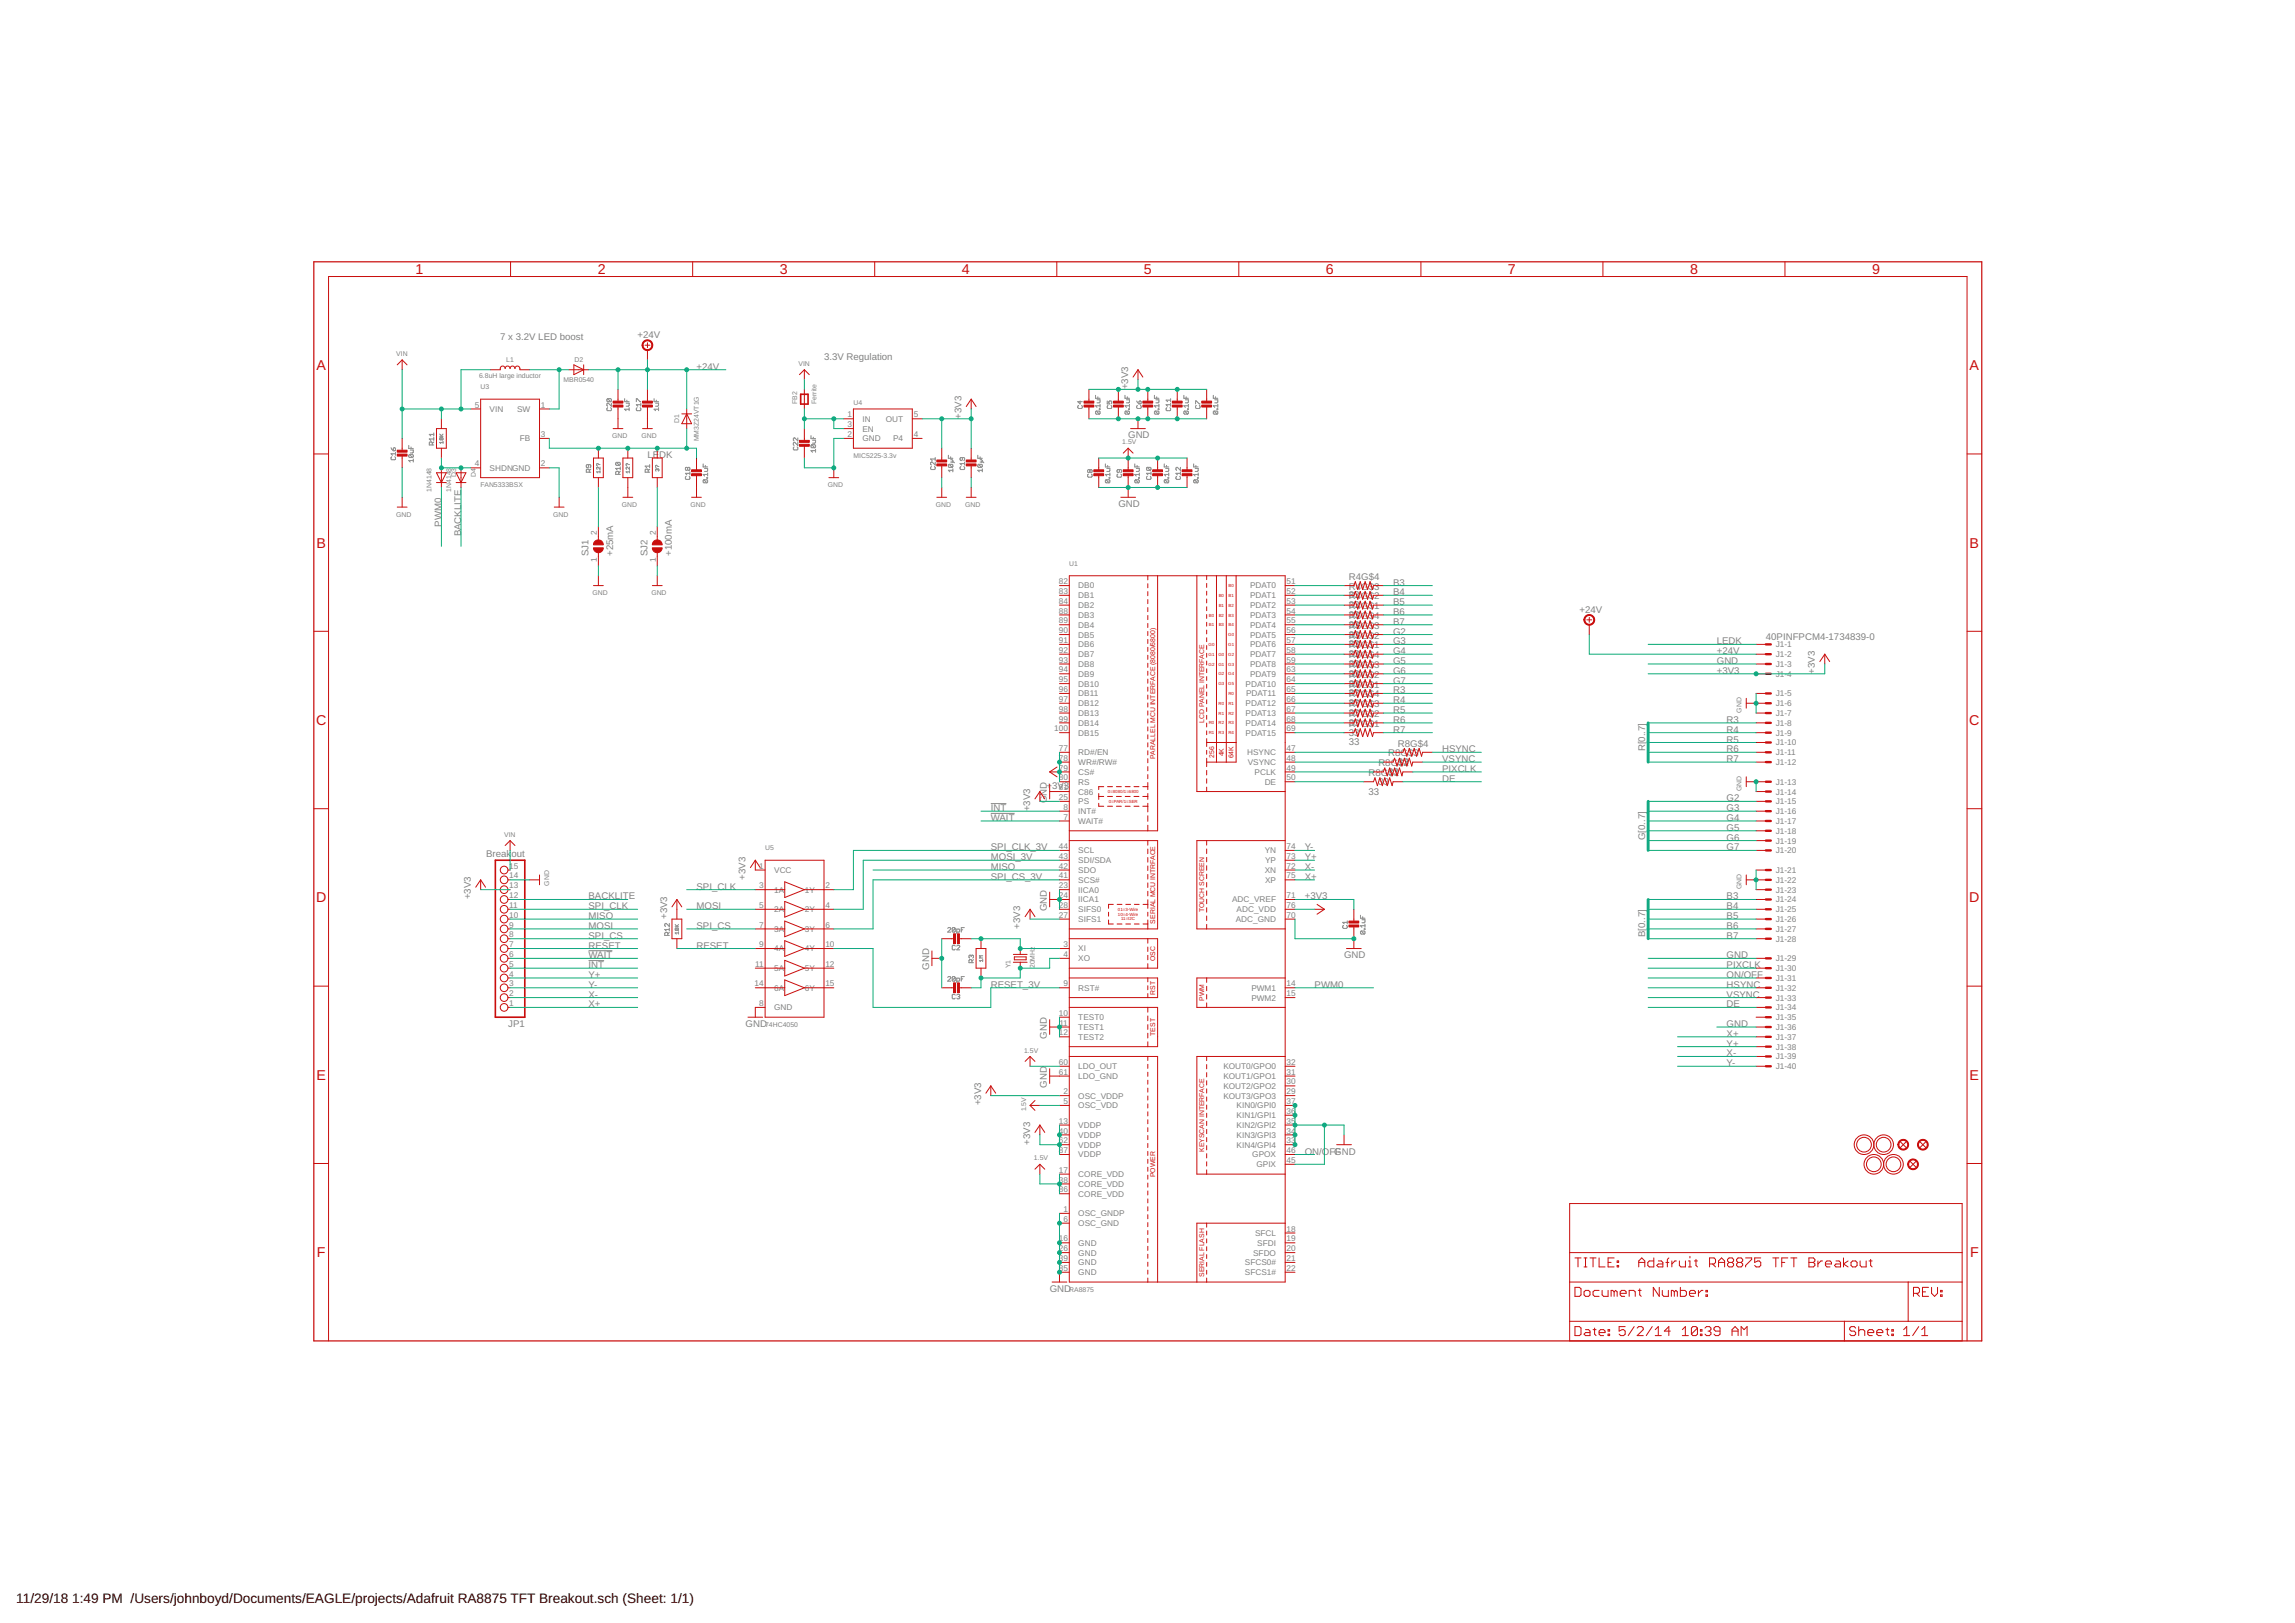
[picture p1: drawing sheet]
<svg xmlns="http://www.w3.org/2000/svg" width="594mm" height="420mm" viewBox="0 0 594 420" stroke-linecap="round" stroke-linejoin="round" font-family="sans-serif">
<defs><g id="words">
<g font-size="3.7" fill="#c90d0c">
<text x="107.6" y="71">1</text>
<text x="154.7" y="71">2</text>
<text x="201.8" y="71">3</text>
<text x="249" y="71">4</text>
<text x="296.1" y="71">5</text>
<text x="343.2" y="71">6</text>
<text x="390.4" y="71">7</text>
<text x="437.5" y="71">8</text>
<text x="484.6" y="71">9</text>
<text x="81.9" y="95.8">A</text>
<text x="509.9" y="95.8">A</text>
<text x="81.9" y="141.8">B</text>
<text x="509.9" y="141.8">B</text>
<text x="81.8" y="187.7">C</text>
<text x="509.8" y="187.7">C</text>
<text x="81.8" y="233.6">D</text>
<text x="509.8" y="233.6">D</text>
<text x="81.9" y="279.5">E</text>
<text x="509.9" y="279.5">E</text>
<text x="82" y="325.5">F</text>
<text x="510" y="325.5">F</text>
</g>
<g font-size="3.5">
<text x="4.2" y="415">11/29/18</text>
<text x="18.7" y="415">1:49 PM /Users/johnboyd/Documents/EAGLE/projects/Adafruit RA8875 TFT Breakout.sch (Sheet: 1/1)</text>
</g>
<g font-size="2.5" fill="#808080">
<text x="129.5" y="88.1">7 x 3.2V LED boost</text>
<text x="165" y="87.5">+24V</text>
<text x="180.3" y="95.7">+24V</text>
<text x="213.3" y="93.2">3.3V Regulation</text>
<text x="292" y="100.8" transform="rotate(-90 292 100.8)">+3V3</text>
<text x="248.9" y="108.4" transform="rotate(-90 248.9 108.4)">+3V3</text>
<text x="292" y="113.5">GND</text>
<text x="167.6" y="118.6">LE</text>
<text x="170.6" y="118.6">DK</text>
<text x="289.5" y="131.3">GND</text>
<text x="114.3" y="136.3" transform="rotate(-90 114.3 136.3)">PWM0</text>
<text x="119.3" y="138.9" transform="rotate(-90 119.3 138.9)">BACKLITE</text>
<text x="152.4" y="144" transform="rotate(-90 152.4 144)">SJ1</text>
<text x="158.7" y="144" transform="rotate(-90 158.7 144)">+25mA</text>
<text x="167.6" y="144" transform="rotate(-90 167.6 144)">SJ2</text>
<text x="173.9" y="144" transform="rotate(-90 173.9 144)">+100mA</text>
<text x="349.2" y="154.9">33</text>
<text x="349.2" y="150.1">R4G$4</text>
<text x="349.2" y="152.6">R4G$3</text>
<text x="349.2" y="155.2">R4G$2</text>
<text x="360.6" y="151.6">B3</text>
<text x="360.6" y="154.1">B4</text>
<text x="349.2" y="157.4">33</text>
<text x="349.2" y="160">33</text>
<text x="349.2" y="157.7">R4G$1</text>
<text x="349.2" y="160.2">R5G$4</text>
<text x="360.6" y="156.7">B5</text>
<text x="360.6" y="159.2">B6</text>
<text x="360.6" y="161.7">B7</text>
<text x="408.9" y="158.6">+24V</text>
<text x="349.2" y="162.5">33</text>
<text x="349.2" y="165">33</text>
<text x="349.2" y="167.6">33</text>
<text x="349.2" y="162.8">R5G$3</text>
<text x="349.2" y="165.3">R5G$2</text>
<text x="349.2" y="167.9">R5G$1</text>
<text x="360.6" y="164.3">G2</text>
<text x="360.6" y="166.8">G3</text>
<text x="444.4" y="166.8">LEDK</text>
<text x="457.1" y="165.6">40PINFPCM4-1734839-0</text>
<text x="349.2" y="170.1">33</text>
<text x="349.2" y="172.7">33</text>
<text x="349.2" y="170.4">R6G$4</text>
<text x="349.2" y="172.9">R6G$3</text>
<text x="360.6" y="169.4">G4</text>
<text x="360.6" y="171.9">G5</text>
<text x="444.4" y="171.9">GND</text>
<text x="444.4" y="169.4">+24V</text>
<text x="349.2" y="175.2">33</text>
<text x="349.2" y="177.7">33</text>
<text x="349.2" y="175.5">R6G$2</text>
<text x="349.2" y="178">R6G$1</text>
<text x="360.6" y="179.5">R3</text>
<text x="360.6" y="174.4">G6</text>
<text x="360.6" y="177">G7</text>
<text x="444.4" y="174.4">+3V3</text>
<text x="469.8" y="174.4" transform="rotate(-90 469.8 174.4)">+3V3</text>
<text x="349.2" y="180.3">33</text>
<text x="349.2" y="182.8">33</text>
<text x="349.2" y="185.4">33</text>
<text x="349.2" y="180.6">R7G$4</text>
<text x="349.2" y="183.1">R7G$3</text>
<text x="349.2" y="185.6">R7G$2</text>
<text x="360.6" y="182.1">R4</text>
<text x="360.6" y="184.6">R5</text>
<text x="349.2" y="187.9">33</text>
<text x="349.2" y="190.4">33</text>
<text x="349.2" y="188.2">R7G$1</text>
<text x="360.6" y="187.1">R6</text>
<text x="360.6" y="189.7">R7</text>
<text x="447" y="187.1">R3</text>
<text x="447" y="189.7">R4</text>
<text x="349.2" y="193">33</text>
<text x="359.3" y="195.8">R8G$3</text>
<text x="361.9" y="193.3">R8G$4</text>
<text x="373.3" y="194.8">HSYNC</text>
<text x="373.3" y="197.3">VSYNC</text>
<text x="425.9" y="194.5" transform="rotate(-90 425.9 194.5)">R[0..7]</text>
<text x="447" y="192.2">R5</text>
<text x="447" y="194.8">R6</text>
<text x="447" y="197.3">R7</text>
<text x="354.3" y="200.9">R8G33</text>
<text x="356.8" y="203.1">33</text>
<text x="356.8" y="198.3">R8G33</text>
<text x="359.4" y="200.9">$1</text>
<text x="361.9" y="198.3">$2</text>
<text x="373.3" y="199.8">PIXCLK</text>
<text x="373.3" y="202.4">DE</text>
<text x="256.5" y="210">INT</text>
<text x="266.6" y="210" transform="rotate(-90 266.6 210)">+3V3</text>
<text x="270.9" y="204.2">+</text>
<text x="271" y="207.9" transform="rotate(-90 271 207.9)">GND</text>
<text x="272.3" y="204.2">3V3</text>
<text x="354.3" y="205.7">33</text>
<text x="447" y="207.5">G2</text>
<text x="447" y="210">G3</text>
<text x="256.5" y="212.5">WAIT</text>
<text x="447" y="212.5">G4</text>
<text x="447" y="215.1">G5</text>
<text x="125.9" y="221.9">Break</text>
<text x="132.4" y="221.9">out</text>
<text x="256.5" y="220.2">SPI_CLK_3V</text>
<text x="337.8" y="220.2">Y-</text>
<text x="425.9" y="217.5" transform="rotate(-90 425.9 217.5)">G[0..7]</text>
<text x="447" y="217.6">G6</text>
<text x="447" y="220.2">G7</text>
<text x="193" y="227.8" transform="rotate(-90 193 227.8)">+3V3</text>
<text x="256.5" y="222.7">MOSI_3V</text>
<text x="256.5" y="225.2">MISO</text>
<text x="256.5" y="227.8">SPI_CS_3V</text>
<text x="337.8" y="222.7">Y+</text>
<text x="337.8" y="225.2">X-</text>
<text x="337.8" y="227.8">X+</text>
<text x="121.9" y="232.9" transform="rotate(-90 121.9 232.9)">+3V3</text>
<text x="152.4" y="232.9">BACKLITE</text>
<text x="180.3" y="230.3">SPI_CLK</text>
<text x="337.8" y="232.9">+3V3</text>
<text x="447" y="232.9">B3</text>
<text x="152.4" y="237.9">MISO</text>
<text x="152.4" y="235.4">SPI_CLK</text>
<text x="172.7" y="237.9" transform="rotate(-90 172.7 237.9)">+3V3</text>
<text x="180.3" y="235.4">MOSI</text>
<text x="271" y="235.9" transform="rotate(-90 271 235.9)">GND</text>
<text x="447" y="235.4">B4</text>
<text x="447" y="237.9">B5</text>
<text x="152.4" y="245.5">RESET</text>
<text x="152.4" y="240.5">MOSI</text>
<text x="152.4" y="243">SPI_CS</text>
<text x="180.3" y="245.5">RESET</text>
<text x="180.3" y="240.5">SPI_CS</text>
<text x="264.1" y="240.5" transform="rotate(-90 264.1 240.5)">+3V3</text>
<text x="425.9" y="242.6" transform="rotate(-90 425.9 242.6)">B[0..7]</text>
<text x="447" y="240.5">B6</text>
<text x="447" y="243">B7</text>
<text x="152.4" y="250.6">INT</text>
<text x="152.4" y="248.1">WAIT</text>
<text x="240.5" y="251.1" transform="rotate(-90 240.5 251.1)">GND</text>
<text x="347.9" y="248.1">GND</text>
<text x="447" y="248.1">GND</text>
<text x="447" y="250.6">PIXCLK</text>
<text x="152.4" y="255.7">Y-</text>
<text x="152.4" y="253.2">Y+</text>
<text x="256.5" y="255.7">RESET_3V</text>
<text x="340.3" y="255.7">PWM0</text>
<text x="447" y="255.7">HSYNC</text>
<text x="447" y="253.2">ON/OFF</text>
<text x="152.4" y="258.2">X-</text>
<text x="152.4" y="260.8">X+</text>
<text x="447" y="258.2">VSYNC</text>
<text x="447" y="260.8">DE</text>
<text x="131.5" y="265.7">JP1</text>
<text x="193" y="265.9">GND</text>
<text x="271" y="268.9" transform="rotate(-90 271 268.9)">GND</text>
<text x="447" y="268.4">X+</text>
<text x="447" y="265.9">GND</text>
<text x="447" y="270.9">Y+</text>
<text x="447" y="273.5">X-</text>
<text x="271" y="281.6" transform="rotate(-90 271 281.6)">GND</text>
<text x="447" y="276">Y-</text>
<text x="253.9" y="286.2" transform="rotate(-90 253.9 286.2)">+3V3</text>
<text x="266.6" y="296.3" transform="rotate(-90 266.6 296.3)">+3V3</text>
<text x="337.8" y="298.9">ON/OFGND</text>
<text x="345.7" y="298.9">F</text>
<text x="271.7" y="334.4">GND</text>
</g>
<g font-size="2.1" fill="#808080">
<text x="122.9" y="105.5">5</text>
<text x="126.7" y="106.6">VIN</text>
<text x="133.9" y="106.6">SW</text>
<text x="140" y="105.5">1</text>
<text x="140" y="113.1">3</text>
<text x="219.4" y="108.1">1</text>
<text x="219.4" y="110.6">3</text>
<text x="219.4" y="113.1">2</text>
<text x="223.3" y="109.2">IN</text>
<text x="223.3" y="111.7">EN</text>
<text x="229.3" y="109.2">OUT</text>
<text x="236.5" y="108.1">5</text>
<text x="236.5" y="113.1">4</text>
<text x="134.6" y="114.3">FB</text>
<text x="223.3" y="114.3">GND</text>
<text x="231.2" y="114.3">P4</text>
<text x="122.9" y="120.8">4</text>
<text x="126.7" y="121.9">SHDNGND</text>
<text x="140" y="120.8">2</text>
<text x="154.5" y="138.5" transform="rotate(-90 154.5 138.5)">2</text>
<text x="169.8" y="138.5" transform="rotate(-90 169.8 138.5)">2</text>
<text x="154.5" y="145.5" transform="rotate(-90 154.5 145.5)">1</text>
<text x="169.8" y="145.5" transform="rotate(-90 169.8 145.5)">1</text>
<text x="274.1" y="151.2">82</text>
<text x="274.1" y="153.8">83</text>
<text x="279.1" y="152.3">DB0</text>
<text x="279.1" y="154.9">DB1</text>
<text x="323.6" y="152.3">PDAT0</text>
<text x="323.6" y="154.9">PDAT1</text>
<text x="333" y="151.2">51</text>
<text x="333" y="153.8">52</text>
<text x="274.1" y="156.3">84</text>
<text x="274.1" y="158.8">88</text>
<text x="274.1" y="161.4">89</text>
<text x="279.1" y="157.4">DB2</text>
<text x="279.1" y="160">DB3</text>
<text x="323.6" y="157.4">PDAT2</text>
<text x="323.6" y="160">PDAT3</text>
<text x="333" y="156.3">53</text>
<text x="333" y="158.8">54</text>
<text x="333" y="161.4">55</text>
<text x="274.1" y="163.9">90</text>
<text x="274.1" y="166.5">91</text>
<text x="279.1" y="162.5">DB4</text>
<text x="279.1" y="165">DB5</text>
<text x="279.1" y="167.6">DB6</text>
<text x="323.6" y="162.5">PDAT4</text>
<text x="323.6" y="165">PDAT5</text>
<text x="323.6" y="167.6">PDAT6</text>
<text x="333" y="163.9">56</text>
<text x="333" y="166.5">57</text>
<text x="459.7" y="167.6">J1-1</text>
<text x="274.1" y="169">92</text>
<text x="274.1" y="171.5">93</text>
<text x="279.1" y="170.1">DB7</text>
<text x="279.1" y="172.7">DB8</text>
<text x="323.6" y="170.1">PDAT7</text>
<text x="323.6" y="172.7">PDAT8</text>
<text x="333" y="169">58</text>
<text x="333" y="171.5">59</text>
<text x="459.7" y="170.1">J1-2</text>
<text x="459.7" y="172.7">J1-3</text>
<text x="274.1" y="174.1">94</text>
<text x="274.1" y="176.6">95</text>
<text x="274.1" y="179.2">96</text>
<text x="279.1" y="175.2">DB9</text>
<text x="279.1" y="177.7">DB10</text>
<text x="322.4" y="177.7">PDAT10</text>
<text x="323.6" y="175.2">PDAT9</text>
<text x="333" y="174.1">63</text>
<text x="333" y="176.6">64</text>
<text x="333" y="179.2">65</text>
<text x="459.7" y="175.2">J1-4</text>
<text x="274.1" y="181.7">97</text>
<text x="274.1" y="184.2">98</text>
<text x="279.1" y="180.3">DB11</text>
<text x="279.1" y="182.8">DB12</text>
<text x="279.1" y="185.4">DB13</text>
<text x="322.4" y="182.8">PDAT12</text>
<text x="322.4" y="185.4">PDAT13</text>
<text x="322.6" y="180.3">PDAT11</text>
<text x="333" y="181.7">66</text>
<text x="333" y="184.2">67</text>
<text x="459.7" y="180.3">J1-5</text>
<text x="459.7" y="182.8">J1-6</text>
<text x="459.7" y="185.4">J1-7</text>
<text x="272.9" y="189.3">100</text>
<text x="274.1" y="186.8">99</text>
<text x="279.1" y="187.9">DB14</text>
<text x="279.1" y="190.4">DB15</text>
<text x="322.4" y="187.9">PDAT14</text>
<text x="322.4" y="190.4">PDAT15</text>
<text x="333" y="186.8">68</text>
<text x="333" y="189.3">69</text>
<text x="459.7" y="187.9">J1-8</text>
<text x="459.7" y="190.4">J1-9</text>
<text x="274.1" y="194.4">77</text>
<text x="274.1" y="196.9">78</text>
<text x="279.1" y="195.5">RD#/EN</text>
<text x="322.8" y="195.5">HSYNC</text>
<text x="333" y="194.4">47</text>
<text x="333" y="196.9">48</text>
<text x="459.7" y="193">J1-10</text>
<text x="459.7" y="195.5">J1-11</text>
<text x="274.1" y="199.5">79</text>
<text x="274.1" y="202">80</text>
<text x="279.1" y="198.1">WR#/RW#</text>
<text x="279.1" y="200.6">CS#</text>
<text x="279.1" y="203.1">RS</text>
<text x="323" y="198.1">VSYNC</text>
<text x="324.7" y="200.6">PCLK</text>
<text x="327.4" y="203.1">DE</text>
<text x="333" y="199.5">49</text>
<text x="333" y="202">50</text>
<text x="459.7" y="198.1">J1-12</text>
<text x="459.7" y="203.1">J1-13</text>
<text x="274.1" y="207.1">25</text>
<text x="274.1" y="204.6">81</text>
<text x="275.3" y="209.6">8</text>
<text x="279.1" y="208.2">PS</text>
<text x="279.1" y="205.7">C86</text>
<text x="459.7" y="205.7">J1-14</text>
<text x="459.7" y="208.2">J1-15</text>
<text x="275.3" y="212.2">7</text>
<text x="279.1" y="213.3">WAIT#</text>
<text x="279.1" y="210.8">INT#</text>
<text x="459.7" y="210.8">J1-16</text>
<text x="459.7" y="213.3">J1-17</text>
<text x="459.7" y="215.8">J1-18</text>
<text x="274.1" y="219.8">44</text>
<text x="279.1" y="220.9">SCL</text>
<text x="327.4" y="220.9">YN</text>
<text x="333" y="219.8">74</text>
<text x="459.7" y="218.4">J1-19</text>
<text x="459.7" y="220.9">J1-20</text>
<text x="131.8" y="227.4">14</text>
<text x="131.8" y="224.9">15</text>
<text x="196.5" y="224.9">1</text>
<text x="200.4" y="226">VCC</text>
<text x="274.1" y="227.4">41</text>
<text x="274.1" y="224.9">42</text>
<text x="274.1" y="222.3">43</text>
<text x="279.1" y="226">SDO</text>
<text x="279.1" y="223.5">SDI/SDA</text>
<text x="327.4" y="226">XN</text>
<text x="327.5" y="223.5">YP</text>
<text x="333" y="224.9">72</text>
<text x="333" y="222.3">73</text>
<text x="333" y="227.4">75</text>
<text x="459.7" y="226">J1-21</text>
<text x="131.8" y="232.5">12</text>
<text x="131.8" y="230">13</text>
<text x="196.5" y="230">3</text>
<text x="200.4" y="231.1">1A</text>
<text x="208.3" y="231.1">1Y</text>
<text x="213.7" y="230">2</text>
<text x="274.1" y="230">23</text>
<text x="274.1" y="232.5">24</text>
<text x="279.1" y="231.1">IICA0</text>
<text x="279.1" y="233.6">IICA1</text>
<text x="279.1" y="228.5">SCS#</text>
<text x="318.9" y="233.6">ADC_VREF</text>
<text x="327.5" y="228.5">XP</text>
<text x="333" y="232.5">71</text>
<text x="459.7" y="228.5">J1-22</text>
<text x="459.7" y="231.1">J1-23</text>
<text x="459.7" y="233.6">J1-24</text>
<text x="131.8" y="237.6">10</text>
<text x="131.8" y="235">11</text>
<text x="196.5" y="235">5</text>
<text x="200.4" y="236.2">2A</text>
<text x="208.3" y="236.2">2Y</text>
<text x="213.7" y="235">4</text>
<text x="274.1" y="237.6">27</text>
<text x="274.1" y="235">28</text>
<text x="279.1" y="238.7">SIFS1</text>
<text x="279.1" y="236.2">SIFS0</text>
<text x="319.9" y="238.7">ADC_GND</text>
<text x="320.1" y="236.2">ADC_VDD</text>
<text x="333" y="237.6">70</text>
<text x="333" y="235">76</text>
<text x="459.7" y="236.2">J1-25</text>
<text x="459.7" y="238.7">J1-26</text>
<text x="131.8" y="245.2">7</text>
<text x="131.8" y="242.7">8</text>
<text x="131.8" y="240.1">9</text>
<text x="196.5" y="240.1">7</text>
<text x="196.5" y="245.2">9</text>
<text x="200.4" y="241.2">3A</text>
<text x="208.3" y="241.2">3Y</text>
<text x="213.7" y="240.1">6</text>
<text x="213.7" y="245.2">10</text>
<text x="275.3" y="245.2">3</text>
<text x="459.7" y="241.2">J1-27</text>
<text x="459.7" y="243.8">J1-28</text>
<text x="131.8" y="250.3">5</text>
<text x="131.8" y="247.7">6</text>
<text x="195.5" y="250.3">11</text>
<text x="200.4" y="246.3">4A</text>
<text x="200.4" y="251.4">5A</text>
<text x="208.3" y="246.3">4Y</text>
<text x="208.3" y="251.4">5Y</text>
<text x="213.7" y="250.3">12</text>
<text x="275.3" y="247.7">4</text>
<text x="279.1" y="246.3">XI</text>
<text x="279.1" y="248.9">XO</text>
<text x="459.7" y="248.9">J1-29</text>
<text x="459.7" y="251.4">J1-30</text>
<text x="131.8" y="257.9">2</text>
<text x="131.8" y="255.4">3</text>
<text x="131.8" y="252.8">4</text>
<text x="195.3" y="255.4">14</text>
<text x="200.4" y="256.5">6A</text>
<text x="208.3" y="256.5">6Y</text>
<text x="213.7" y="255.4">15</text>
<text x="275.3" y="255.4">9</text>
<text x="279.1" y="256.5">RST#</text>
<text x="323.9" y="256.5">PWM1</text>
<text x="333" y="255.4">14</text>
<text x="333" y="257.9">15</text>
<text x="459.7" y="253.9">J1-31</text>
<text x="459.7" y="256.5">J1-32</text>
<text x="131.8" y="260.4">1</text>
<text x="196.5" y="260.4">8</text>
<text x="200.4" y="261.5">GND</text>
<text x="274.1" y="263">10</text>
<text x="323.9" y="259">PWM2</text>
<text x="459.7" y="259">J1-33</text>
<text x="459.7" y="261.5">J1-34</text>
<text x="274.1" y="268.1">12</text>
<text x="274.2" y="265.5">11</text>
<text x="279.1" y="264.1">TEST0</text>
<text x="279.1" y="266.6">TEST1</text>
<text x="279.1" y="269.2">TEST2</text>
<text x="459.7" y="264.1">J1-35</text>
<text x="459.7" y="266.6">J1-36</text>
<text x="459.7" y="269.2">J1-37</text>
<text x="274.1" y="275.7">60</text>
<text x="333" y="275.7">32</text>
<text x="459.7" y="271.7">J1-38</text>
<text x="459.7" y="274.2">J1-39</text>
<text x="274.1" y="278.2">61</text>
<text x="279.1" y="276.8">LDO_OUT</text>
<text x="279.1" y="279.3">LDO_GND</text>
<text x="316.7" y="281.9">KOUT2/GPO2</text>
<text x="316.7" y="279.3">KOUT1/GPO1</text>
<text x="316.7" y="276.8">KOUT0/GPO0</text>
<text x="333" y="280.7">30</text>
<text x="333" y="278.2">31</text>
<text x="459.7" y="276.8">J1-40</text>
<text x="275.3" y="283.3">2</text>
<text x="275.3" y="285.8">5</text>
<text x="279.1" y="284.4">OSC_VDDP</text>
<text x="279.1" y="286.9">OSC_VDD</text>
<text x="316.7" y="284.4">KOUT3/GPO3</text>
<text x="320.1" y="286.9">KIN0/GPI0</text>
<text x="333" y="283.3">29</text>
<text x="333" y="285.8">37</text>
<text x="274.1" y="290.9">13</text>
<text x="274.1" y="293.4">40</text>
<text x="279.1" y="292">VDDP</text>
<text x="320.1" y="292">KIN2/GPI2</text>
<text x="320.1" y="289.5">KIN1/GPI1</text>
<text x="333" y="293.4">34</text>
<text x="333" y="290.9">35</text>
<text x="333" y="288.4">36</text>
<text x="274.1" y="296">62</text>
<text x="274.1" y="298.5">87</text>
<text x="279.1" y="294.6">VDDP</text>
<text x="279.1" y="297.1">VDDP</text>
<text x="279.1" y="299.6">VDDP</text>
<text x="320.1" y="297.1">KIN4/GPI4</text>
<text x="320.1" y="294.6">KIN3/GPI3</text>
<text x="324.2" y="299.6">GPOX</text>
<text x="333" y="296">33</text>
<text x="333" y="298.5">46</text>
<text x="274.1" y="303.6">17</text>
<text x="279.1" y="304.7">CORE_VDD</text>
<text x="325.2" y="302.2">GPIX</text>
<text x="333" y="301.1">45</text>
<text x="274.1" y="306.1">38</text>
<text x="274.1" y="308.7">86</text>
<text x="279.1" y="307.3">CORE_VDD</text>
<text x="279.1" y="309.8">CORE_VDD</text>
<text x="275.3" y="313.8">1</text>
<text x="275.3" y="316.3">6</text>
<text x="279.1" y="314.9">OSC_GNDP</text>
<text x="279.1" y="317.4">OSC_GND</text>
<text x="274.1" y="321.4">16</text>
<text x="274.1" y="323.9">26</text>
<text x="279.1" y="322.5">GND</text>
<text x="324.9" y="320">SFCL</text>
<text x="325.5" y="322.5">SFDI</text>
<text x="333" y="318.8">18</text>
<text x="333" y="321.4">19</text>
<text x="333" y="323.9">20</text>
<text x="274.1" y="326.5">39</text>
<text x="274.1" y="329">85</text>
<text x="279.1" y="325">GND</text>
<text x="279.1" y="327.6">GND</text>
<text x="322.2" y="327.6">SFCS0#</text>
<text x="324.4" y="325">SFDO</text>
<text x="333" y="326.5">21</text>
<text x="333" y="329">22</text>
<text x="279.1" y="330.1">GND</text>
<text x="322.2" y="330.1">SFCS1#</text>
</g>
<g font-size="1.8" fill="#808080">
<text x="102.6" y="92.2">VIN</text>
<text x="131.1" y="93.8">L1</text>
<text x="148.7" y="93.8">D2</text>
<text x="206.7" y="94.7">VIN</text>
<text x="124" y="97.9">6.8uH large inductor</text>
<text x="124.4" y="100.8">U3</text>
<text x="145.9" y="98.8">MBR0540</text>
<text x="206.3" y="104.6" transform="rotate(-90 206.3 104.6)">FB2</text>
<text x="211.4" y="104.6" transform="rotate(-90 211.4 104.6)">Ferrite</text>
<text x="220.9" y="104.9">U4</text>
<text x="158.4" y="113.5">GND</text>
<text x="166.1" y="113.5">GND</text>
<text x="175.8" y="109.5" transform="rotate(-90 175.8 109.5)">D1</text>
<text x="180.9" y="114.2" transform="rotate(-90 180.9 114.2)">MM3Z24VT1G</text>
<text x="220.9" y="118.6">MIC5225-3.3v</text>
<text x="290.5" y="115">1.5V</text>
<text x="118.1" y="123.4" transform="rotate(-90 118.1 123.4)">D3</text>
<text x="123.1" y="123.4" transform="rotate(-90 123.1 123.4)">D4</text>
<text x="111.7" y="127.3" transform="rotate(-90 111.7 127.3)">1N4148</text>
<text x="116.8" y="127.3" transform="rotate(-90 116.8 127.3)">1N4148</text>
<text x="124.4" y="126.2">FAN5333BSX</text>
<text x="161" y="131.3">GND</text>
<text x="178.8" y="131.3">GND</text>
<text x="214.3" y="126.2">GND</text>
<text x="242.3" y="131.3">GND</text>
<text x="249.9" y="131.3">GND</text>
<text x="102.6" y="133.8">GND</text>
<text x="143.2" y="133.8">GND</text>
<text x="276.8" y="146.5">U1</text>
<text x="153.4" y="154.1">GND</text>
<text x="168.6" y="154.1">GND</text>
<text x="450.8" y="184.5" transform="rotate(-90 450.8 184.5)">GND</text>
<text x="450.8" y="204.8" transform="rotate(-90 450.8 204.8)">GND</text>
<text x="130.5" y="216.6">VIN</text>
<text x="198.1" y="220.2">U5</text>
<text x="142.2" y="229.3" transform="rotate(-90 142.2 229.3)">GND</text>
<text x="450.8" y="230.2" transform="rotate(-90 450.8 230.2)">GND</text>
<text x="261.6" y="250.6" transform="rotate(-90 261.6 250.6)">Y1</text>
<text x="267.9" y="250.6" transform="rotate(-90 267.9 250.6)">20MHz</text>
<text x="198.1" y="265.9">74HC4050</text>
<text x="265.1" y="272.5">1.5V</text>
<text x="265.6" y="287.7" transform="rotate(-90 265.6 287.7)">1.5V</text>
<text x="267.7" y="300.4">1.5V</text>
<text x="276.8" y="334.4">RA8875</text>
</g>
<g font-size="1.8" fill="#c90d0c">
<text x="311.7" y="187.1" transform="rotate(-90 311.7 187.1)">LCD PANEL INTERFACE</text>
<text x="299" y="196.5" transform="rotate(-90 299 196.5)">PARALLEL MCU INTERFACE (8080/6800)</text>
<text x="314.3" y="196.2" transform="rotate(-90 314.3 196.2)">256</text>
<text x="316.8" y="195.8" transform="rotate(-90 316.8 195.8)">4K</text>
<text x="319.3" y="196.3" transform="rotate(-90 319.3 196.3)">64K</text>
<text x="299" y="239.1" transform="rotate(-90 299 239.1)">SERIAL MCU INTRFACE</text>
<text x="311.7" y="236.1" transform="rotate(-90 311.7 236.1)">TOUCH SCREEN</text>
<text x="299" y="248.7" transform="rotate(-90 299 248.7)">OSC</text>
<text x="299" y="257.5" transform="rotate(-90 299 257.5)">RST</text>
<text x="311.7" y="259.1" transform="rotate(-90 311.7 259.1)">PWM</text>
<text x="299" y="268.1" transform="rotate(-90 299 268.1)">TEST</text>
<text x="311.7" y="298.2" transform="rotate(-90 311.7 298.2)">KEYSCAN INTERFACE</text>
<text x="299" y="304.8" transform="rotate(-90 299 304.8)">POWER</text>
<text x="311.7" y="330.5" transform="rotate(-90 311.7 330.5)">SERIAL FLASH</text>
</g>
<g font-size="1.1" fill="#c90d0c">
<text x="315.5" y="154.5">B0</text>
<text x="318" y="152">B0</text>
<text x="318" y="154.5">B1</text>
<text x="312.9" y="159.6">B0</text>
<text x="315.5" y="157.1">B1</text>
<text x="315.5" y="159.6">B2</text>
<text x="318" y="157.1">B2</text>
<text x="318" y="159.6">B3</text>
<text x="312.9" y="167.2">G0</text>
<text x="312.9" y="162.1">B1</text>
<text x="315.5" y="162.1">B3</text>
<text x="317.9" y="164.7">G0</text>
<text x="317.9" y="167.2">G1</text>
<text x="318" y="162.1">B4</text>
<text x="312.9" y="169.8">G1</text>
<text x="312.9" y="172.3">G2</text>
<text x="315.4" y="169.8">G0</text>
<text x="315.4" y="172.3">G1</text>
<text x="317.9" y="169.8">G2</text>
<text x="317.9" y="172.3">G3</text>
<text x="315.4" y="174.8">G2</text>
<text x="315.4" y="177.4">G3</text>
<text x="317.9" y="174.8">G4</text>
<text x="317.9" y="177.4">G5</text>
<text x="318" y="179.9">R0</text>
<text x="315.4" y="182.5">R0</text>
<text x="315.4" y="185">R1</text>
<text x="318" y="182.5">R1</text>
<text x="318" y="185">R2</text>
<text x="312.9" y="187.5">R0</text>
<text x="312.9" y="190.1">R1</text>
<text x="315.4" y="187.5">R2</text>
<text x="315.4" y="190.1">R3</text>
<text x="318" y="187.5">R3</text>
<text x="318" y="190.1">R4</text>
<text x="286.8" y="205.3">0=8080/1=6800</text>
<text x="287" y="207.9">0=PAR/1=SER</text>
<text x="289.4" y="235.8">01=3-Wire</text>
<text x="289.4" y="237.1">10=4-Wire</text>
<text x="290.2" y="238.3">11=I2C</text>
</g>
</g></defs>
<g fill="none" stroke="#808080" stroke-width=".26">
<path d="M101.2 115.9l.6 .8M101.4 118.2l-.2 .2 .2 .6h.8l.2-.2-.2-.6M101.8 116.1l.2-.2 .4 .2-.2 .6h-.4zM102.4 117.1v.8M102.4 117.5h-1.2l.4 .4M105.8 115.3v.8h1.2M106 117.7h.8l.2 .2-.2 .5M106 117.7l-.2 .2 .2 .5h.8M106 117.7l.8 .7M106.2 116.5h.8v.6l-.2 .2h-.6M106.4 115.7v.4M107 119.2h-1.2l.4 .4"/>
<path d="M107 118.8v.8M111.9 115.2v-.6l-.2-.2h-.4l-.2 .2v.6h1.2M112.3 114.4l-.4 .4M112.3 113.6h-1.2l.4 .4M112.3 112.1v.8M112.3 113.2v.8M112.3 112.5h-1.2l.4 .4M113.8 112.9h.9M113.8 112.4l.6 .5M114 113.3h.5l.2 .2-.2 .4M114 113.3l-.2 .4 .7 .2M114 113.3l.5 .6"/>
<path d="M114.7 114.5h-.9l.3 .3M114.7 114.2v.6M114.7 112.4l-.4 .4M157.3 103.2l-.2 .6 .2 .2h.8M157.3 105.5l-.2 .2 .2 .6h.8l.2-.2-.2-.6M157.3 103.2h.8l.2 .2-.2 .6M157.3 103.2l.8 .8M158.3 104.4v.8l-.8-.8-.4 .2 .2 .6M159.6 119.7l-.2 .2 .2 .6h.8M159.6 119.7h.8l.1 .2-.1 .6M159.6 119.7l.8 .8M161.7 103.2v.8h1.2"/>
<path d="M162.1 104.4h.8v.6l-.2 .2h-.6M162.3 103.6v.4M162.9 105.9h-1.2l.4 .4M162.9 105.5v.8M164.7 104v-.8l1.2 .8M164.9 105.5l-.2 .2 .2 .6h.8l.2-.2-.2-.6M165.9 104.8h-1.2l.4 .4M165.9 104.4v.8M169.3 103.2v.8h1.2M169.7 104.4h.8v.6l-.2 .2h-.6M169.9 103.6v.4M170.5 105.9h-1.2l.4 .4"/>
<path d="M170.5 105.5v.8M205.5 115.7l-.1 .2 .1 .6h.8l.2-.2-.2-.6M206.5 114.5v.8l-.8-.8-.3 .2 .1 .6M206.5 113.4v.8l-.8-.8-.3 .2 .1 .6M209.9 112.8v.8h1.2M210.1 115.1h.8l.2 .2-.2 .6M210.1 115.1l-.2 .2v.4l.2 .2h.8M210.1 115.1l.8 .8M210.3 114h.8v.5l-.2 .2h-.6M210.5 113.2v.4M211.1 116.7h-1.2l.4 .4M211.1 116.3v.8"/>
<path d="M242.1 119.6v.8l-.8-.8-.4 .2v.4l.2 .2M242.1 118.4v.8M242.1 118.8h-1.2l.4 .4M245.5 117.9v.7h1.2M246.1 118.3v.3M246.1 119.6h.8l.2 .2M246.1 119h.4l.2 .2-.2 .4M249.1 118.4v.6l-.2 .2-.4-.2v-.4l.2-.2h.8l.2 .2-.2 .6M249.7 119.6v.8M253.1 117.9v.7h1.2M253.7 119h.4l.2 .2-.2 .4M253.7 119.6h.8l.2 .2"/>
<path d="M253.7 118.3v.3M279.2 105l-.2 .2 .2 .5h.8l.2-.2-.2-.5M279.6 103.8v.8l-.6-.6h1.2M283.6 102.3v.8h1.2M283.8 106.4l-.2 .6 .2 .2h.8M283.8 106.4h.8l.2 .2-.2 .6M283.8 106.4l.8 .8M284 103.5h.8v.6l-.2 .2h-.6M284.2 102.7v.4M284.6 105.8h.2v.2h-.2zM284.8 104.7v.8M284.8 105.1h-1.2l.4 .4"/>
<path d="M286.6 103.8v.8h.6l-.2-.4 .2-.4 .6 .2-.2 .6M286.8 105l-.2 .2 .2 .5h.8l.2-.2-.2-.5M291.2 102.3v.8h1.2M291.4 106.4l-.2 .6 .2 .2h.8M291.4 106.4h.8l.2 .2-.2 .6M291.4 106.4l.8 .8M291.6 103.5h.8v.6l-.2 .2h-.6M291.8 102.7v.4M292.2 105.8h.2v.2h-.2zM292.4 105.1h-1.2l.4 .4M292.4 104.7v.8M294.2 103.8l.6 .8"/>
<path d="M294.4 105l-.2 .2 .2 .5h.8l.2-.2-.2-.5M294.8 104l.2-.2 .4 .2-.2 .6h-.4zM298.8 102.3v.8h1.2M299 106.4l-.2 .6 .2 .2h.8M299 106.4h.8l.2 .2-.2 .6M299 106.4l.8 .8M299.2 103.5h.8v.6l-.2 .2h-.6M299.4 102.7v.4M299.8 105.8h.2v.2h-.2zM300 105.1h-1.2l.4 .4M300 104.7v.8M302 105.5l-.1 .2 .1 .6h.8l.2-.2-.2-.6"/>
<path d="M303 103.2v.8M303 104.4v.8M303 104.8h-1.1l.3 .4M303 103.6h-1.1l.3 .4M306.5 102.3v.8h1.1M306.6 106.4l-.1 .6 .1 .2h.8M306.6 106.4h.8l.2 .2-.2 .6M306.6 106.4l.8 .8M306.8 103.5h.8v.6l-.2 .2h-.6M307 102.7v.4M307.4 105.8h.2v.2h-.2zM307.6 105.1h-1.1l.3 .4"/>
<path d="M307.6 104.7v.8M309.5 104.6v-.8l1.1 .8M309.7 105l-.2 .2 .2 .5h.8l.1-.2-.1-.5M314.1 102.3v.8h1.1M314.3 106.4l-.2 .6 .2 .2h.7M314.3 106.4h.7l.2 .2-.2 .6M314.3 106.4l.7 .8M314.5 103.5h.7v.6l-.2 .2h-.5M314.6 102.7v.4M315 105.8h.2v.2h-.2zM315.2 105.1h-1.1l.4 .4M315.2 104.7v.8"/>
<path d="M152.4 120.3v.6l-.3 .2-.3-.2 .2-.6h.7l.2 .2-.2 .6M152.5 122.2v-.6l-.5-.1-.2 .1v.6h1.1M152.9 121.5l-.4 .3M155 120.3l-.4-.3-.1 .1 .1 .5M155.2 120.3h.1M155.3 122.2h-.8l.2 .2M155.3 120.9v.6l-.6-.6-.2 .2 .1 .4M155.3 121.9v.5M160.2 122.8v-.6l-.2-.2h-.4l-.2 .2v.6h1.1M160.5 121.3h-1.1l.4 .3M160.5 122l-.3 .4M160.5 120.9v.7"/>
<path d="M162.6 120.3l-.4-.3-.1 .1 .1 .5M162.8 120.3h.1M162.9 122.2h-.8l.3 .2M162.9 120.9v.6l-.5-.6-.3 .2 .1 .4M162.9 121.9v.5M167.8 122.2v-.6l-.6-.1-.2 .1v.6h1.2M168.2 121.5l-.4 .3M168.2 120.7h-1.2l.4 .4M168.2 120.3v.8M170.1 121.5l-.1-.1-.3 .1 .1 .5M170.1 121.5l.2-.1 .3 .1-.2 .5M170.1 121.5v.2"/>
<path d="M170.3 120.8l-.5-.3-.1 .1 .1 .4M170.4 120.8h.2M177.6 123.3l-.2 .2 .2 .6h.8l.2-.2-.2-.6M178 121.2l-.2-.2-.4 .2 .2 .6 .4-.2M178 121.2l.2-.2 .4 .2-.2 .6-.4-.2M178 121.2v.4M178.6 122.5h-1.2l.4 .4M178.6 122.2v.7M182 120.1v.8h1.2M182.2 124.2l-.2 .2 .2 .6h.8M182.2 124.2h.8l.2 .2-.2 .6M182.2 124.2l.8 .8"/>
<path d="M182.4 121.3h.8v.6l-.2 .1h-.6M182.6 120.5v.4M183 123.6h.2v.2h-.2zM183.2 122.8h-1.2l.4 .4M183.2 122.4v.8M241.1 120.8l-.2 .2v.4l.2 .2h.8l.2-.2-.2-.6M245.7 120.2l-.2 .2 .2 .6h.8M245.7 120.2h.8l.2 .2-.2 .6M245.7 120.2l.8 .8M246.7 121.8h-1.2l.4 .4M246.7 121.4v.8M248.7 120.8l-.2 .2v.4l.2 .2h.8l.2-.2-.2-.6"/>
<path d="M249.7 120h-1.2l.4 .4M253.3 120.2h.8l.2 .2-.2 .6M253.3 120.2l-.2 .2 .2 .6h.8M253.3 120.2l.8 .8M254.3 121.8h-1.2l.4 .4M254.3 121.4v.8M281.7 122.7l-.2 .2 .2 .6h.8l.2-.2-.2-.6M282.1 121.8l-.2-.2-.4 .2 .2 .5 .4-.1M282.1 121.8l.2-.2 .4 .2-.2 .5-.4-.1M282.1 121.8v.4M286.1 120.1v.8h1.2M286.3 124.2l-.2 .2 .2 .6h.8"/>
<path d="M286.3 124.2h.8l.2 .2-.2 .6M286.3 124.2l.8 .8M286.5 121.3h.8v.6l-.2 .1h-.6M286.7 120.5v.4M287.1 123.6h.2v.2h-.2zM287.3 122.4v.8M287.3 122.8h-1.2l.4 .4M289.3 122.7l-.1 .2 .1 .6h.8l.2-.2-.2-.6M289.8 121.6v.6l-.2 .1-.4-.1 .1-.6h.8l.2 .2-.2 .5M293.8 120.1v.8h1.1M293.9 124.2l-.1 .2 .1 .6h.8M293.9 124.2h.8l.2 .2-.2 .6"/>
<path d="M293.9 124.2l.8 .8M294.1 121.3h.8v.6l-.2 .1h-.6M294.3 120.5v.4M294.7 123.6h.2v.2h-.2zM294.9 122.8h-1.1l.3 .4M294.9 122.4v.8M297 121h.8l.1 .2-.1 .6M297 123.3l-.2 .2 .2 .6h.8l.1-.2-.1-.6M297 121l-.2 .2 .2 .6h.8M297 121l.8 .8M297.9 122.2v.7M297.9 122.5h-1.1l.4 .4"/>
<path d="M301.4 120.1v.8h1.1M301.6 124.2h.7l.2 .2-.2 .6M301.6 124.2l-.2 .2 .2 .6h.7M301.6 124.2l.7 .8M301.8 121.3h.7v.6l-.2 .1h-.5M302 120.5v.4M302.3 123.6h.2v.2h-.2zM302.5 122.8h-1.1l.4 .4M302.5 122.4v.8M304.6 123.3l-.2 .2 .2 .6h.8l.2-.2-.2-.6M305.6 121v.8l-.8-.8-.4 .2 .2 .6M305.6 122.5h-1.2l.4 .4"/>
<path d="M305.6 122.2v.7M309 120.1v.8h1.2M309.2 124.2l.8 .8M309.2 124.2l-.2 .2 .2 .6h.8M309.2 124.2h.8l.2 .2-.2 .6M309.4 121.3h.8v.6l-.2 .1h-.6M309.6 120.5v.4M310 123.6h.2v.2h-.2zM310.2 122.8h-1.2l.4 .4M310.2 122.4v.8M256.5 208h4M256.5 210.6h6.1"/>
<path d="M173.2 239.1v.7l-.7-.7-.4 .1 .2 .6M174.8 239.9h.8M174.8 239.4l.5 .5M175.6 239.4l-.4 .4M347.8 239.6l-.2 .2 .2 .5h.8l.1-.2-.1-.5M348.7 238.4v.8M348.7 238.8h-1.1l.4 .4M352.2 236.9v.8h1.1M352.6 238.1h.7v.6l-.2 .2h-.5M352.7 237.3v.4M353.3 239.3v.8M353.3 239.6h-1.1l.4 .5"/>
<path d="M152.4 248.7h4M152.4 246.1h6.1M172.9 242.2v-.6l-.2-.2h-.4l-.2 .2v.6h1.1M173.2 240.6h-1.1l.4 .4M173.2 241.4l-.3 .4M173.2 240.2v.8M174.9 240.3l.7 .1-.1 .5M174.9 240.3l-.1 .4 .7 .2M174.9 240.3l.6 .6M175.6 241.5h-.8l.3 .3M175.6 241.2v.6M245.3 240.3l.2-.2 .6 .2-.8 1h.8"/>
<path d="M245.3 253l.2-.2h.4l.2 .2-.8 1h.8M247.3 240.3v.8l-.2 .2-.6-.2M247.3 240.3l-.6-.2-.2 .2v.8M247.3 244.9l-.2-.2h-.4l-.2 .2v.8l.2 .2h.4l.2-.2M247.3 253l-.2-.2h-.4l-.2 .2v.8M247.3 257.6l-.2-.2-.6 .2v.8l.2 .2 .6-.2M247.3 253v.8l-.2 .2h-.4l-.2-.2M247.3 240.3l-.8 .8M247.3 253l-.8 .8M247.7 241.3h.5l.2-.2-.2-.6h-.5v1.2M247.7 254h.5l.2-.2-.2-.6h-.5v1.2M247.7 244.9l.2-.2h.3l.2 .2-.7 1h.7"/>
<path d="M247.7 257.6l.5-.2 .2 .2-.2 .4M248.1 258h.1M248.2 258l.2 .2-.2 .4-.5-.2M248.8 240.7h.4M248.8 253.4h.4M249.6 240.1h-.8v1.2M249.6 252.8h-.8v1.2M251.4 247.5l-.2-.2-.4 .2 .2 .5M251.4 247.5l.2-.2 .4 .2-.2 .5M251.4 247.5v.1M251.6 249.2v-.6l-.6-.2-.2 .2v.6h1.2M252 248.4l-.4 .4"/>
<path d="M254.4 248.7h-.9l.3 .2M254.4 248.4v.5M254.4 247.4h-.9l.3 .3-.3 .3h.9M352.4 241l-.2 .2 .2 .6h.7M352.4 241h.7l.2 .2-.2 .6M352.4 241l.7 .8M353.1 240.4h.2v.2h-.2z"/>
</g>
<g fill="none" stroke="#c90d0c" stroke-width=".26">
<path d="M132.2 67.8v3.8M179.3 67.8v3.8M226.4 67.8v3.8M273.6 67.8v3.8M320.7 67.8v3.8M367.8 67.8v3.8M414.9 67.8v3.8M462 67.8v3.8M104.1 93.2v2.5M104.1 93.2l-1.3 1.2M104.1 93.2l1.3 1.2M127 95.7h2.5a.67 .67 0 0 1 .4-.9 .67 .67 0 0 1 .9 .6 .63 .63 0 0 1 .6-.6 .63 .63 0 0 1 .6 .6 .63 .63 0 0 1 .7-.6 .63 .63 0 0 1 .6 .6 .67 .67 0 0 1 .8-.6 .67 .67 0 0 1 .5 .9h2.5"/>
<path d="M147.3 95.7h5.1M148.5 94.4l2.6 1.3-2.6 1.3zM151.1 94.4v2.6M167 89.4h1.2M167.6 88.7v1.3M167.6 90.6v2.6M208.2 95.7v2.6M208.2 95.7l-1.3 1.3M208.2 95.7l1.3 1.3M294.6 95.7l1.2 1.9M294.6 95.7l-1.3 1.9M294.6 95.7v2.6"/>
<path d="M81.2 117.5h3.8M104.1 113.5v3.3M104.1 117.8v3.3M113 111h2.5v5h-2.5zM114.3 108.4v2.6M114.3 116v2.6M121.9 105.9h2.5M124.4 103.3h15.3v20.4h-15.3zM139.7 105.9h2.5M139.7 113.5h2.5M153.6 118.6h2.6v5.1h-2.6zM154.9 116v2.6"/>
<path d="M158.7 111h2.5M160 100.8v3.3M160 105.1v5.9M161.2 118.6h2.6v5.1h-2.6zM162.5 116v2.6M166.3 111h2.6M167.6 100.8v3.3M167.6 105.1v5.9M168.9 118.6h2.5v5.1h-2.5zM170.1 116v2.6M176.5 107.1h2.5M177.8 107.1l1.2 2.6h-2.5z"/>
<path d="M177.8 105.9v5.1M180.3 118.6v3.3M208.2 100.8v5.1M208.2 111v3.3M208.2 115.3v3.3M218.4 111h2.5M218.4 113.5h2.5M218.4 108.4h2.5M220.9 105.9h15.3v10.1h-15.3zM236.2 113.5h2.5M236.2 108.4h2.5M243.8 116v3.3"/>
<path d="M251.4 103.3v2.6M251.4 116v3.3M251.4 103.3l1.3 1.9M251.4 103.3l-1.3 1.9M281.9 100.8v3.3M281.9 105.1v3.3M284.4 118.6v3.3M289.5 100.8v3.3M289.5 105.1v3.3M292 116v5.9M292 116l-1.2 1.3M292 116l1.3 1.3"/>
<path d="M292.7 111h3.8M294.6 108.4v2.6M297.1 100.8v3.3M297.1 105.1v3.3M299.7 118.6v3.3M304.7 100.8v3.3M304.7 105.1v3.3M307.3 118.6v3.3M312.4 100.8v3.3M312.4 105.1v3.3M509.2 117.5h3.8M102.8 131.3h2.6"/>
<path d="M104.1 128.7v2.6M113 122.4h2.5l-1.2 2.5zM113 124.9h2.5M114.3 121.1v5.1M118.1 124.9h2.5M118.1 122.4h2.5l-1.3 2.5zM119.3 121.1v5.1M121.9 121.1h2.5M139.7 121.1h2.5M143.5 131.3h2.5M144.7 128.7v2.6M154.9 123.7v2.5"/>
<path d="M154.9 136.4v3.4M161.2 128.7h2.6M162.5 123.7v5M170.1 123.7v2.5M170.1 136.4v3.4M179 128.7h2.5M180.3 122.9v5.8M214.6 123.7h2.5M215.8 121.1v2.6M242.5 128.7h2.5M243.8 120.4v3.3M243.8 126.2v2.5"/>
<path d="M250.1 128.7h2.6M251.4 120.4v3.3M251.4 126.2v2.5M284.4 122.9v3.3M290.1 128.7h3.8M292 122.9v5.8M299.7 122.9v3.3M307.3 122.9v3.3M153.6 151.6h2.6M154.9 143.1v3.4M154.9 149.1v2.5M168.9 151.6h2.5"/>
<path d="M170.1 143.1v3.4M170.1 149.1v2.5M274.3 151.6h2.5M274.3 154.1h2.5M274.3 156.7h2.5M274.3 159.2h2.5M276.8 149.1h55.9v182.8h-55.9zM297.1 149.1v1M297.1 151.1v1.1M297.1 153.2v1M297.1 155.2v1.1M297.1 157.3v1"/>
<path d="M297.1 159.3v1.1M299.7 149.1v66h-22.9M309.8 149.1v55.8h22.9M312.4 149.1v1M312.4 151v1.1M312.4 153.1v1M312.4 155.1v1M312.4 157.1v1M312.4 159.1v1M314.9 149.1v48.2M317.4 149.1v48.2M320 149.1v48.2h-7.6"/>
<path d="M332.7 151.6h2.5M332.7 154.1h2.5M332.7 156.7h2.5M332.7 159.2h2.5M347.9 151.6h2.6l.3-1 .7 2 .6-2 .6 2 .7-2 .6 2 .6-2 .7 2 .2-1h2.6M347.9 154.1h2.6l.3-1 .7 2 .6-2 .6 2 .7-2 .6 2 .6-2 .7 2 .2-1h2.6M347.9 156.7h2.6l.3-1.1 .7 2.1 .6-2.1 .6 2.1 .7-2.1 .6 2.1 .6-2.1 .7 2.1 .2-1h2.6M347.9 159.2h2.6l.3-1 .7 2 .6-2 .6 2 .7-2 .6 2 .6-2 .7 2 .2-1h2.6M411.4 159.8v1.3M81.2 163.4h3.8M274.3 161.7h2.5M274.3 164.3h2.5"/>
<path d="M274.3 166.8h2.5M274.3 169.4h2.5M274.3 171.9h2.5M274.3 174.4h2.5M274.3 177h2.5M274.3 179.5h2.5M297.1 161.4v1.1M297.1 163.5v1M297.1 165.5v1.1M297.1 167.6v1M297.1 169.6v1.1M297.1 171.7v1.1"/>
<path d="M297.1 173.8v1M297.1 175.8v1.1M297.1 177.9v1M297.1 179.9v1.1M312.4 161.1v1M312.4 163.1v1M312.4 165.1v1M312.4 167.1v1M312.4 169.1v1M312.4 171.1v1M312.4 173.1v1M312.4 175.2v.9"/>
<path d="M312.4 177.2v1M312.4 179.2v1M332.7 161.7h2.5M332.7 164.3h2.5M332.7 166.8h2.5M332.7 169.4h2.5M332.7 171.9h2.5M332.7 174.4h2.5M332.7 177h2.5M332.7 179.5h2.5M347.9 161.7h2.6l.3-1 .7 2.1 .6-2.1 .6 2.1 .7-2.1 .6 2.1 .6-2.1 .7 2.1 .2-1.1h2.6M347.9 164.3h2.6l.3-1 .7 2 .6-2 .6 2 .7-2 .6 2 .6-2 .7 2 .2-1h2.6"/>
<path d="M347.9 166.8h2.6l.3-1 .7 2 .6-2 .6 2 .7-2 .6 2 .6-2 .7 2 .2-1h2.6M347.9 169.4h2.6l.3-1.1 .7 2.1 .6-2.1 .6 2.1 .7-2.1 .6 2.1 .6-2.1 .7 2.1 .2-1h2.6M347.9 171.9h2.6l.3-1 .7 2 .6-2 .6 2 .7-2 .6 2 .6-2 .7 2 .2-1h2.6M347.9 174.4h2.6l.3-1 .7 2.1 .6-2.1 .6 2.1 .7-2.1 .6 2.1 .6-2.1 .7 2.1 .2-1.1h2.6M347.9 177h2.6l.3-1 .7 2 .6-2 .6 2 .7-2 .6 2 .6-2 .7 2 .2-1h2.6M347.9 179.5h2.6l.3-1 .7 2 .6-2 .6 2 .7-2 .6 2 .6-2 .7 2 .2-1h2.6M410.8 160.5h1.2M411.4 161.7v2.6M454.6 166.8h2.5M454.6 169.4h2.5M454.6 171.9h2.5M454.6 174.4h2.5"/>
<path d="M454.6 179.5h2.5M472.4 169.4l1.2 1.9M472.4 169.4l-1.3 1.9M472.4 169.4v2.5M509.2 163.4h3.8M271.7 199.8h5.1M271.7 199.8l1.9 1.3M273.6 198.6l-1.9 1.2M274.3 194.8h2.5M274.3 197.3h2.5M274.3 182.1h2.5M274.3 184.6h2.5"/>
<path d="M274.3 187.1h2.5M274.3 189.7h2.5M297.1 182v1M297.1 184v1.1M297.1 186.1v1.1M297.1 188.2v1M297.1 190.2v1.1M297.1 192.3v1.1M297.1 194.4v1M297.1 196.4v1.1M297.1 198.5v1M312.4 192.2h7.6"/>
<path d="M312.4 181.2v1M312.4 183.2v1M312.4 185.2v1M312.4 187.2v1M312.4 189.2v1M312.4 191.2v2.1M312.4 194.2v1.1M312.4 196.3v2.2M312.4 199.5v1.1M332.7 194.8h2.5M332.7 197.3h2.5M332.7 199.8h2.5"/>
<path d="M332.7 182.1h2.5M332.7 184.6h2.5M332.7 187.1h2.5M332.7 189.7h2.5M347.9 182.1h2.6l.3-1.1 .7 2.1 .6-2.1 .6 2.1 .7-2.1 .6 2.1 .6-2.1 .7 2.1 .2-1h2.6M347.9 184.6h2.6l.3-1 .7 2 .6-2 .6 2 .7-2 .6 2 .6-2 .7 2 .2-1h2.6M347.9 187.1h2.6l.3-1 .7 2.1 .6-2.1 .6 2.1 .7-2.1 .6 2.1 .6-2.1 .7 2.1 .2-1.1h2.6M347.9 189.7h2.6l.3-1 .7 2 .6-2 .6 2 .7-2 .6 2 .6-2 .7 2 .2-1h2.6M355.5 199.8h2.6l.4-1 .6 2.1 .6-2.1 .7 2.1 .6-2.1 .6 2.1 .7-2.1 .6 2.1 .3-1.1h2.5M358.1 197.3h2.5l.4-1 .6 2 .7-2 .6 2 .6-2 .7 2 .6-2 .6 2 .3-1h2.5M360.6 194.8h2.6l.3-1.1 .7 2.1 .6-2.1 .6 2.1 .7-2.1 .6 2.1 .6-2.1 .7 2.1 .2-1h2.6M452 182.1h5.1"/>
<path d="M452 180.8v2.5M454.6 194.8h2.5M454.6 197.3h2.5M454.6 184.6h2.5M454.6 187.1h2.5M454.6 189.7h2.5M454.6 192.2h2.5M81.2 209.4h3.8M132 217.6v2.6M132 217.6l-1.2 1.3M132 217.6l1.3 1.3M269.2 204.9l1.2 1.9"/>
<path d="M269.2 204.9l-1.3 1.9M269.2 204.9v2.6M271.7 204.9h5.1M271.7 203v3.8M274.3 212.5h2.5M274.3 210h2.5M274.3 207.5h2.5M274.3 202.4h2.5M276.8 217.6h22.9v22.9h-22.9M284.4 205.4v1.5M284.4 208v.7h1.3M284.4 206.2h1.3"/>
<path d="M285.7 203.6h-1.3v.8M286.7 203.6h1.3M286.7 206.2h1.3M286.7 208.7h1.3M289 203.6h1.3M289 206.2h1.3M289 208.7h1.3M291.3 203.6h1.2M291.3 206.2h1.2M291.3 208.7h1.2M293.5 203.6h1.3M293.5 206.2h1.3"/>
<path d="M293.5 208.7h1.3M295.8 203.6h1.3M295.8 206.2h1.3M295.8 208.7h1.3M297.1 200.5v1.1M297.1 202.6v1.8M297.1 205.4v1.5M297.1 208v2.2M297.1 211.2v1.4M297.1 213.6v1.5M297.1 217.6v1.2M297.1 219.8v1.2"/>
<path d="M312.4 201.6v1.2M312.4 203.8v1.1M312.4 217.6v1.2M312.4 219.8v1.2M332.7 202.4h2.5M332.7 217.6h-22.9v22.9h22.9M353 202.4h2.5l.4-1 .7 2 .6-2 .6 2 .7-2 .6 2 .6-2 .7 2 .2-1h2.6M452 202.4h5.1M452 201.1v2.5M454.6 212.5h2.5M454.6 210h2.5M454.6 207.5h2.5"/>
<path d="M454.6 204.9h2.5M454.6 217.6h2.5M454.6 215.1h2.5M509.2 209.4h3.8M124.4 227.8v2.5M124.4 227.8l1.3 1.9M124.4 227.8l-1.3 1.9M131.5 230.3h.5M131.5 232.9h.5M131.5 237.9h.5M131.5 235.4h.5M131.5 227.8h.5"/>
<path d="M131.5 225.2h.5M137.1 227.8h2.6M139.7 226.5v2.5M173.9 237.9h2.6v5.1h-2.6zM175.2 232.9v5M175.2 232.9l1.3 1.9M175.2 232.9l-1.3 1.9M195.5 230.3h7.6M195.5 235.4h7.6M195.5 222.7v2.5h2.6M195.5 222.7l1.3 1.9M195.5 222.7l-1.3 1.9"/>
<path d="M198.1 222.7h15.2v40.6h-15.2zM203.1 228.3l5.1 2-5.1 2zM203.1 233.4l5.1 2-5.1 2zM203.1 238.4l5.1 2.1-5.1 2zM208.2 230.3h7.6M208.2 235.4h7.6M266.6 235.4v2.5M266.6 235.4l1.3 1.9M266.6 235.4l-1.2 1.9M271.7 232.9h5.1M271.7 230.9v3.9M274.3 230.3h2.5"/>
<path d="M274.3 237.9h2.5M274.3 235.4h2.5M274.3 227.8h2.5M274.3 225.2h2.5M274.3 222.7h2.5M274.3 220.2h2.5M287 236.2v1M287 238.2v1h1.2M288.2 234.1h-1.2v1M289.2 234.1h1.2M289.2 239.2h1.2M291.4 234.1h1.3"/>
<path d="M291.4 239.2h1.3M293.6 234.1h1.3M293.6 239.2h1.3M295.9 234.1h1.2M295.9 239.2h1.2M297.1 222v1.2M297.1 224.2v1.2M297.1 226.4v1.2M297.1 228.6v1.1M297.1 230.7v1.2M297.1 232.9v2.2M297.1 236.2v1"/>
<path d="M297.1 238.2v2.3M312.4 222v1.1M312.4 224.1v1.2M312.4 226.3v1.2M312.4 228.5v1.1M312.4 230.6v1.2M312.4 232.8v1.2M312.4 235v1.1M312.4 237.1v1.2M312.4 239.3v1.2M332.7 232.9h2.5M332.7 237.9h2.5"/>
<path d="M332.7 235.4h2.5M332.7 227.8h2.5M332.7 225.2h2.5M332.7 222.7h2.5M332.7 220.2h2.5M340.3 235.4h2.5M340.9 234.1l1.9 1.3M342.8 235.4l-1.9 1.3M350.5 235.4v3.3M350.5 239.7v5.9M452 227.8h5.1M452 226.5v2.5"/>
<path d="M454.6 230.3h2.5M454.6 232.9h2.5M454.6 237.9h2.5M454.6 235.4h2.5M454.6 225.2h2.5M454.6 220.2h2.5M81.2 255.3h3.8M131.5 245.6h.5M131.5 248.1h.5M131.5 255.7h.5M131.5 258.3h.5M131.5 240.5h.5"/>
<path d="M131.5 253.2h.5M131.5 243h.5M131.5 250.6h.5M175.2 243v2.6M195.5 245.6h7.6M195.5 255.7h7.6M195.5 240.5h7.6M195.5 250.6h7.6M203.1 243.5l5.1 2.1-5.1 2zM203.1 248.6l5.1 2-5.1 2.1zM203.1 253.7l5.1 2-5.1 2zM208.2 245.6h7.6"/>
<path d="M208.2 255.7h7.6M208.2 240.5h7.6M208.2 250.6h7.6M241.2 248.1h2.6M241.2 246.2v3.8M243.8 255.7h3.3M243.8 243h3.3M248.1 255.7h3.3M248.1 243h3.3M252.7 245.6h2.5v5h-2.5zM253.9 243v2.6M253.9 250.6v2.6"/>
<path d="M262.3 249.1h3.6M262.3 247.1h3.6M262.6 247.7h3v.8h-3zM264.1 245.6v1.5M264.1 249.1v1.5M274.3 245.6h2.5M274.3 248.1h2.5M274.3 255.7h2.5M276.8 253.2h22.9v5.1h-22.9M276.8 243h22.9v7.6h-22.9M297.1 243v1.2M297.1 245.2v1.1"/>
<path d="M297.1 247.3v1.2M297.1 249.5v1.1M297.1 253.2v1M297.1 255.2v1M297.1 257.2v1.1M312.4 253.2v1.1M312.4 255.3v1.2M312.4 257.5v1.1M312.4 259.6v1.2M332.7 255.7h2.5M332.7 258.3h2.5M332.7 253.2h-22.9v7.6h22.9"/>
<path d="M348.6 245.6h3.8M454.6 248.1h2.5M454.6 255.7h2.5M454.6 258.3h2.5M454.6 240.5h2.5M454.6 253.2h2.5M454.6 243h2.5M454.6 250.6h2.5M509.2 255.3h3.8M131.5 260.8h.5M193.6 263.3h3.8M198.1 260.8h-2.6v2.5"/>
<path d="M266.6 273.5l-1.2 1.3M266.6 273.5l1.3 1.3M266.6 273.5v2.5M271.7 265.9h5.1M271.7 278.6h5.1M271.7 264v3.8M271.7 276.7v3.8M274.3 263.3h2.5M274.3 268.4h2.5M274.3 276h2.5M276.8 273.5h22.9v58.4M276.8 260.8h22.9v10.2h-22.9"/>
<path d="M297.1 260.8v1.2M297.1 263v1.2M297.1 265.3v1.2M297.1 267.5v1.2M297.1 269.7v1.3M297.1 273.5v1M297.1 275.5v1.1M297.1 277.6v1M297.1 279.6v1.1M312.4 273.5v1.1M312.4 275.6v1.1M312.4 277.7v1.1"/>
<path d="M312.4 279.8v1.1M332.7 273.5h-22.9v30.5h22.9M332.7 278.6h2.5M332.7 276h2.5M454.6 263.3h2.5M454.6 265.9h2.5M454.6 268.4h2.5M454.6 276h2.5M454.6 273.5h2.5M454.6 260.8h2.5M454.6 271h2.5M256.5 281.1l1.2 1.9"/>
<path d="M256.5 281.1l-1.3 1.9M256.5 281.1v2.5M266.6 286.2h2.6M266.6 286.2l1.3 1.2M267.9 284.9l-1.3 1.3M269.2 291.3v2.5M269.2 291.3l1.2 1.9M269.2 291.3l-1.3 1.9M274.3 283.6h2.5M274.3 286.2h2.5M274.3 291.3h2.5M274.3 296.3h2.5"/>
<path d="M274.3 293.8h2.5M274.3 298.9h2.5M297.1 281.7v1M297.1 283.7v1.1M297.1 285.8v1M297.1 287.8v1.1M297.1 289.9v1M297.1 291.9v1.1M297.1 294v1M297.1 296v1.1M297.1 298.1v1M312.4 281.9v1.1"/>
<path d="M312.4 284v1.1M312.4 286.1v1.1M312.4 288.2v1.1M312.4 290.3v1.1M312.4 292.4v1.1M312.4 294.5v1.1M312.4 296.6v1.1M312.4 298.7v1.1M332.7 283.6h2.5M332.7 286.2h2.5M332.7 291.3h2.5M332.7 281.1h2.5"/>
<path d="M332.7 296.3h2.5M332.7 293.8h2.5M332.7 288.7h2.5M332.7 298.9h2.5M346 296.3h3.8M347.9 293.8v2.5M491.9 295.6l1.5 1.5M493.4 295.6l-1.5 1.5M497 295.6l1.5 1.5M498.5 295.6l-1.5 1.5M81.2 301.2h3.8M269.2 301.4v2.6"/>
<path d="M269.2 301.4l-1.3 1.3M269.2 301.4l1.2 1.3M274.3 314.1h2.5M274.3 316.7h2.5M274.3 304h2.5M274.3 306.5h2.5M274.3 309h2.5M297.1 300.1v1.1M297.1 302.2v1M297.1 304.2v1.1M297.1 306.3v1M297.1 308.3v1.1"/>
<path d="M297.1 310.4v1M297.1 312.4v1.1M297.1 314.5v1M297.1 316.5v1.1M297.1 318.6v1M312.4 300.8v1.1M312.4 302.9v1.1M312.4 316.7v1M312.4 318.7v1M332.7 316.7h-22.9v15.2M332.7 319.2h2.5M332.7 301.4h2.5"/>
<path d="M406.3 311.6h101.6v35.5h-101.6zM494.5 300.7l1.5 1.5M496 300.7l-1.5 1.5M509.2 301.2h3.8M272.4 331.9h3.8M274.3 321.7h2.5M274.3 324.3h2.5M274.3 326.8h2.5M276.8 329.4h-2.5v2.5M297.1 320.6v1M297.1 322.6v1.1M297.1 324.7v1.1"/>
<path d="M297.1 326.7v1.1M297.1 328.8v1M297.1 330.9v1M312.4 320.7v1.1M312.4 322.7v1.1M312.4 324.8v1M312.4 326.8v1M312.4 328.8v1.1M312.4 330.9v1M332.7 321.7h2.5M332.7 324.3h2.5M332.7 326.8h2.5"/>
<path d="M332.7 329.4h2.5M406.3 324.3h101.6M406.3 331.9h101.6M407.7 333.3h1.2l.4 .4v1.5l-.4 .4h-1.2zM407.7 325.6h1.6M408.5 325.6v2.4M410 334.4l.4-.3h.8l.4 .3v.8l-.4 .4h-.8l-.4-.4zM410 325.6h.8M410 328h.8M410.4 325.6v2.4M411.6 325.6h1.6M412.4 325.6v2.4"/>
<path d="M413.9 325.6v2.4h1.6M413.9 334.1h-1.1l-.4 .3v.8l.4 .4h1.1M414.7 334.1v1.1l.4 .4h1.2v-1.5M416.3 326.8h.7M417.8 325.6h-1.5v2.4h1.5M417.8 334.4l-.4-.3h-.4v1.5M417.8 334.4l.4-.3 .4 .3v1.2M417.8 334.4v1.2M418.6 326.4h.4v.4h-.4zM418.6 327.6h.4v.4h-.4zM419.4 334.8h1.5v-.4l-.3-.3h-.8l-.4 .3v.8l.4 .4h.8M421.7 335.6v-1.5h1.2l.4 .3v1.2"/>
<path d="M424.1 334.1h.7M424.2 326.8h1.6M424.2 328v-1.6l.8-.8 .8 .8v1.6M424.5 333.7v1.5l.3 .4M428.1 325.6v2.4h-1.2l-.3-.4v-.8l.3-.4h1.2M429.3 326.4h.7l.4 .4v1.2h-1.1l-.4-.4 .4-.4h1.1M429.5 333.3v2.3l-1.5-2.3v2.3M430.3 334.1v1.1l.4 .4h1.2v-1.5M431.2 326.8h.8M432 325.6l-.4 .4v2M432.8 326.4v1.6M433.4 334.4l-.4-.3h-.4v1.5"/>
<path d="M433.4 334.4v1.2M433.4 334.4l.4-.3 .4 .3v1.2M433.9 326.4h-.3l-.8 .8M434.7 326.4v1.2l.4 .4h1.2v-1.6M435 333.3v2.3h1.1l.4-.4v-.8l-.4-.3h-1.1M437.1 328h.8M437.1 326.4h.4v1.6M437.3 334.8h1.6v-.4l-.4-.3h-.8l-.4 .3v.8l.4 .4h.8M437.5 325.2v.4M438.6 326.4h.8M439 326v1.6l.4 .4M439.7 334.1v1.5"/>
<path d="M440.8 334.1h-.4l-.7 .7M441.6 335.2h.4v.4h-.4zM441.6 334.1h.4v.3h-.4zM442.5 327.2h1.2l.4-.4v-.8l-.4-.4h-1.2v2.4M443.3 327.2l.8 .8M444.9 326.8h1.5M444.9 328v-1.6l.7-.8 .8 .8v1.6M447.6 326.8h.8M447.6 326.8l-.4-.4v-.4l.4-.4h.8l.4 .4v.4l-.4 .4M447.6 326.8l-.4 .4v.4l.4 .4h.8l.4-.4v-.4l-.4-.4M449.9 326.8h.8M449.9 326.8l-.4-.4v-.4l.4-.4h.8l.4 .4v.4l-.4 .4"/>
<path d="M449.9 326.8l-.4 .4v.4l.4 .4h.8l.4-.4v-.4l-.4-.4M451.9 325.6h1.5v.4l-1.5 1.6v.4M455.8 325.6h-1.6v1.2l.8-.4h.4l.4 .4v.8l-.4 .4h-.8l-.4-.4M458.9 325.6h1.6M459.7 325.6v2.4M461.2 326.8h.8M462.8 325.6h-1.6v2.4M463.6 325.6h1.5M464.4 325.6v2.4M468.2 326.8h1.2M468.2 325.6h1.2l.4 .4v.4l-.4 .4 .4 .4v.4l-.4 .4h-1.2zM470.6 326.4v1.6"/>
<path d="M471.8 326.4h-.4l-.8 .8M472.5 327.2h1.6v-.4l-.4-.4h-.8l-.4 .4v.8l.4 .4h.8M475.3 326.4h.7l.4 .4v1.2h-1.1l-.4-.4 .4-.4h1.1M477.2 325.6v2.4M478.4 326.4l-1.2 .8 1.2 .8M479.1 326.8l.5-.4h.7l.4 .4v.8l-.4 .4h-.7l-.5-.4zM481.5 326.4v1.2l.4 .4h1.2v-1.6M483.8 326.4h.8M484.2 326v1.6l.4 .4M493.9 331.9v10.2M495.3 334.8h1.2l.4-.4v-.7l-.4-.4h-1.2v2.3M496.1 334.8l.8 .8"/>
<path d="M497.6 334.4h.8M499.2 333.3h-1.6v2.3h1.6M500 333.3v1.5l.8 .8 .7-.8v-1.5M502.3 335.2h.4v.4h-.4zM502.3 334.1h.4v.3h-.4zM85 347.1v-275.5h424.2v275.5M406.3 342.1h101.6M407.7 343.4h1.2l.4 .4v1.6l-.4 .4h-1.2zM410.4 344.2h.8l.4 .4v1.2h-1.2l-.4-.4 .4-.4h1.2M412.4 344.2h.8M412.8 343.8v1.6l.4 .4M413.9 345h1.6v-.4l-.4-.4h-.8l-.4 .4v.8l.4 .4h.8"/>
<path d="M416.3 345.4h.4v.4h-.4zM416.3 344.2h.4v.4h-.4zM420.7 343.4h-1.6v1.2l.8-.4h.4l.4 .4v.8l-.4 .4h-.8l-.4-.4M423 343.4l-1.5 2.4M423.8 343.8l.4-.4h.8l.4 .4v.4l-1.6 1.6h1.6M427.7 343.4l-1.6 2.4M428.5 345.8h1.5M428.5 344.2l.8-.8v2.4M432.4 344.6h-1.6l1.2-1.2v2.4M435.5 345.8h1.5M435.5 344.2l.8-.8v2.4M439.4 343.8v1.6l-.4 .4h-.8l-.4-.4"/>
<path d="M439.4 343.8l-.4-.4h-.8l-.4 .4v1.6M439.4 343.8l-1.6 1.6M440.2 345.4h.4v.4h-.4zM440.2 344.2h.4v.4h-.4zM441.3 343.8l.4-.4h.8l.4 .4v.4l-.4 .4M442.1 344.6h.4M442.5 344.6l.4 .4v.4l-.4 .4h-.8l-.4-.4M445.2 344.6h-1.1l-.4-.4v-.4l.4-.4h.7l.4 .4v1.6l-.4 .4h-.7l-.4-.4M448.4 344.6h1.5M448.4 345.8v-1.6l.7-.8 .8 .8v1.6M450.7 345.8v-2.4l.8 .8 .7-.8v2.4M477.4 342.1v5"/>
<path d="M480.4 343.8l-.4-.4h-.8l-.4 .4v.4l.4 .4h.8l.4 .4v.4l-.4 .4h-.8l-.4-.4M481.1 344.6l.4-.4h.8l.4 .4v1.2M481.1 343.4v2.4M483.5 345h1.5v-.4l-.3-.4h-.8l-.4 .4v.8l.4 .4h.8M485.8 345h1.6v-.4l-.4-.4h-.8l-.4 .4v.8l.4 .4h.8M488.2 344.2h.7M488.5 343.8v1.6l.4 .4M489.7 345.4h.4v.4h-.4zM489.7 344.2h.4v.4h-.4zM492.8 345.8h1.5M492.8 344.2l.8-.8v2.4M496.7 343.4l-1.6 2.4"/>
<path d="M497.5 345.8h1.5M497.5 344.2l.7-.8v2.4"/>
<circle cx="130.5" cy="237.9" r=".99"/>
<circle cx="130.5" cy="230.3" r=".99"/>
<circle cx="130.5" cy="227.8" r=".99"/>
<circle cx="130.5" cy="235.4" r=".99"/>
<circle cx="130.5" cy="232.9" r=".99"/>
<circle cx="130.5" cy="225.2" r=".99"/>
<circle cx="130.5" cy="253.2" r=".99"/>
<circle cx="130.5" cy="258.3" r=".99"/>
<circle cx="130.5" cy="248.1" r=".99"/>
<circle cx="130.5" cy="245.6" r=".99"/>
<circle cx="130.5" cy="250.6" r=".99"/>
<circle cx="130.5" cy="243" r=".99"/>
<circle cx="130.5" cy="240.5" r=".99"/>
<circle cx="130.5" cy="255.7" r=".99"/>
<circle cx="130.5" cy="260.8" r=".99"/>
<circle cx="482.5" cy="296.3" r="1.91"/>
<circle cx="482.5" cy="296.3" r="2.54"/>
<circle cx="487.6" cy="296.3" r="1.91"/>
<circle cx="487.6" cy="296.3" r="2.54"/>
<circle cx="485.1" cy="301.4" r="1.91"/>
<circle cx="485.1" cy="301.4" r="2.54"/>
<circle cx="490.1" cy="301.4" r="1.91"/>
<circle cx="490.1" cy="301.4" r="2.54"/>
</g>
<g fill="#c90d0c" stroke="#c90d0c" stroke-width=".26">
<path d="M349.2 239.5h2.5v.5h-2.5z"/>
<path d="M349.2 238.4h2.5v.6h-2.5z"/>
<path d="M247.8 241.7h.5v2.6h-.5z"/>
<path d="M246.8 241.7h.5v2.6h-.5z"/>
<path d="M247.8 254.4h.5v2.6h-.5z"/>
<path d="M246.8 254.4h.5v2.6h-.5z"/>
<path d="M280.6 104.9h2.5v.5h-2.5z"/>
<path d="M280.6 103.8h2.5v.6h-2.5z"/>
<path d="M288.2 104.9h2.6v.5h-2.6z"/>
<path d="M288.2 103.8h2.6v.6h-2.6z"/>
<path d="M295.8 104.9h2.6v.5h-2.6z"/>
<path d="M295.8 103.8h2.6v.6h-2.6z"/>
<path d="M311.1 104.9h2.5v.5h-2.5z"/>
<path d="M311.1 103.8h2.5v.6h-2.5z"/>
<path d="M283.1 122.6h2.6v.5h-2.6z"/>
<path d="M283.1 121.6h2.6v.5h-2.6z"/>
<path d="M290.8 122.6h2.5v.5h-2.5z"/>
<path d="M290.8 121.6h2.5v.5h-2.5z"/>
<path d="M298.4 122.6h2.5v.5h-2.5z"/>
<path d="M298.4 121.6h2.5v.5h-2.5z"/>
<path d="M303.5 104.9h2.5v.5h-2.5z"/>
<path d="M303.5 103.8h2.5v.6h-2.5z"/>
<path d="M306 122.6h2.5v.5h-2.5z"/>
<path d="M306 121.6h2.5v.5h-2.5z"/>
<path d="M102.8 117.6h2.6v.5h-2.6z"/>
<path d="M102.8 116.5h2.6v.6h-2.6z"/>
<path d="M166.3 104.9h2.6v.5h-2.6z"/>
<path d="M166.3 103.8h2.6v.6h-2.6z"/>
<path d="M179 122.6h2.6v.5h-2.6z"/>
<path d="M179 121.6h2.6v.5h-2.6z"/>
<path d="M158.7 104.9h2.5v.5h-2.5z"/>
<path d="M158.7 103.8h2.5v.6h-2.5z"/>
<path d="M250.1 120.1h2.6v.5h-2.6z"/>
<path d="M250.1 119.1h2.6v.5h-2.6z"/>
<path d="M242.5 120.1h2.5v.5h-2.5z"/>
<path d="M242.5 119.1h2.5v.5h-2.5z"/>
<path d="M206.9 115h2.6v.5h-2.6z"/>
<path d="M206.9 114h2.6v.5h-2.6z"/>
</g>
<g fill="none" stroke="#c90d0c" stroke-width=".61">
<path d="M457.1 166.8h1.3M457.1 169.4h1.3M457.1 171.9h1.3M457.1 174.4h1.3M457.1 179.5h1.3M457.1 182.1h1.3M457.1 184.6h1.3M457.1 187.1h1.3M457.1 189.7h1.3M457.1 192.2h1.3M457.1 194.8h1.3M457.1 197.3h1.3"/>
<path d="M457.1 202.4h1.3M457.1 204.9h1.3M457.1 207.5h1.3M457.1 210h1.3M457.1 212.5h1.3M457.1 215.1h1.3M457.1 217.6h1.3M457.1 220.2h1.3M457.1 225.2h1.3M457.1 227.8h1.3M457.1 230.3h1.3M457.1 232.9h1.3"/>
<path d="M457.1 235.4h1.3M457.1 237.9h1.3M457.1 240.5h1.3M457.1 243h1.3M457.1 248.1h1.3M457.1 250.6h1.3M457.1 253.2h1.3M457.1 255.7h1.3M457.1 258.3h1.3M457.1 260.8h1.3M457.1 263.3h1.3M457.1 265.9h1.3"/>
<path d="M457.1 268.4h1.3M457.1 271h1.3M457.1 273.5h1.3M457.1 276h1.3"/>
</g>
<g fill="#c90d0c" stroke="#c90d0c" stroke-width=".26">
<path d="M166.6 88.4a1.4 1.4 0 0 1 2.2 .2 1.4 1.4 0 0 1-.8 2.1 1.4 1.4 0 0 1-1.8-1.3h.3a1.14 1.14 0 0 1 1.6-1 1.14 1.14 0 0 1 .2 1.9 1.14 1.14 0 0 1-1.8-.7v-.2h-.3z" fill-rule="evenodd"/>
<path d="M410.4 159.5a1.4 1.4 0 0 1 2.2 .2 1.4 1.4 0 0 1-.8 2.1 1.4 1.4 0 0 1-1.8-1.3h.3a1.15 1.15 0 0 1 1.6-1.1 1.15 1.15 0 0 1 .2 1.9 1.15 1.15 0 0 1-1.8-.5v-.3h-.3z" fill-rule="evenodd"/>
<path d="M154.1 140.1a1.27 1.27 0 0 1 1.3-.2 1.27 1.27 0 0 1 .8 1.2h-2.6z" fill-rule="evenodd"/>
<path d="M153.6 141.8h2.6a1.27 1.27 0 0 1-1.3 1.3 1.27 1.27 0 0 1-1.3-1.3z" fill-rule="evenodd"/>
<path d="M491.7 295.4a1.4 1.4 0 0 1 2.2 .2 1.4 1.4 0 0 1-.9 2.1 1.4 1.4 0 0 1-1.7-1.4h.2a1.15 1.15 0 0 1 1.7-1 1.15 1.15 0 0 1 .2 1.9 1.15 1.15 0 0 1-1.8-.6l-.1-.3h-.2z" fill-rule="evenodd"/>
<path d="M494.2 300.5a1.4 1.4 0 0 1 2.2 .2 1.4 1.4 0 0 1-.8 2.1 1.4 1.4 0 0 1-1.8-1.4h.3a1.14 1.14 0 0 1 1.6-1 1.14 1.14 0 0 1 .2 1.9 1.14 1.14 0 0 1-1.8-.6v-.3h-.3z" fill-rule="evenodd"/>
<path d="M496.7 295.4a1.4 1.4 0 0 1 2.2 .2 1.4 1.4 0 0 1-.8 2.1 1.4 1.4 0 0 1-1.7-1.4h.2a1.14 1.14 0 0 1 1.6-1 1.14 1.14 0 0 1 .3 1.9 1.14 1.14 0 0 1-1.8-.6l-.1-.3h-.2z" fill-rule="evenodd"/>
<path d="M169.3 140.1a1.29 1.29 0 0 1 1.4-.2 1.29 1.29 0 0 1 .7 1.2h-2.5z" fill-rule="evenodd"/>
<path d="M168.9 141.8h2.5a1.27 1.27 0 0 1-1.3 1.3 1.27 1.27 0 0 1-1.2-1.3z" fill-rule="evenodd"/>
</g>
<path d="M207.3 102.1h1.9v2.5h-1.9zM128.2 222.7h7.6v40.6h-7.6z" fill="none" stroke="#c90d0c" stroke-width=".42"/>
<path d="M81.2 67.8h431.8v279.3h-431.8z" fill="none" stroke="#c90d0c" stroke-width=".32"/>
<path d="M426.6 187.1v10.2M426.6 207.5v12.7M426.6 232.9v10.1" fill="none" stroke="#0696d7" stroke-width=".76"/>
<g fill="none" stroke="#0dab76" stroke-width=".26">
<path d="M104.1 95.7v17.8M127 95.7h-7.7v10.2M137.1 95.7h10.2M144.7 95.7v10.2h-2.5M152.4 95.7h35.5M160 95.7v5.1M167.6 93.2v7.6M177.8 95.7v10.2M208.2 98.3v2.5M294.6 98.3v2.5M104.1 105.9h17.8M114.3 118.6v2.5h7.6"/>
<path d="M114.3 105.9v2.5M142.2 113.5v2.5h38.1v2.6M177.8 111v5M208.2 108.4h10.2M208.2 105.9v5.1M215.8 108.4v2.6h2.6M218.4 113.5h-2.6v7.6h-7.6v-2.5M238.7 108.4h12.7M243.8 108.4v7.6M251.4 105.9v10.1M281.9 108.4h30.5M281.9 100.8h30.5"/>
<path d="M284.4 118.6h22.9M104.1 121.1v7.6M114.3 126.2v15.2M119.3 126.2v15.2M142.2 121.1h2.5v7.6M154.9 126.2v10.2M170.1 126.2v10.2M243.8 123.7v2.5M251.4 123.7v2.5M284.4 126.2h22.9M154.9 146.5v2.6M170.1 146.5v2.6"/>
<path d="M335.2 151.6h12.7M335.2 154.1h12.7M335.2 156.7h12.7M335.2 159.2h12.7M358.1 151.6h12.7M358.1 154.1h12.7M358.1 156.7h12.7M358.1 159.2h12.7M335.2 161.7h12.7M335.2 164.3h12.7M335.2 166.8h12.7M335.2 169.4h12.7"/>
<path d="M335.2 171.9h12.7M335.2 174.4h12.7M335.2 177h12.7M335.2 179.5h12.7M358.1 161.7h12.7M358.1 164.3h12.7M358.1 166.8h12.7M358.1 169.4h12.7M358.1 171.9h12.7M358.1 174.4h12.7M358.1 177h12.7M358.1 179.5h12.7"/>
<path d="M411.4 164.3v5.1h43.2M426.6 166.8h28M426.6 171.9h28M454.6 179.5v5.1M472.4 171.9v2.5h-45.8M274.3 194.8v7.6M335.2 182.1h12.7M335.2 184.6h12.7M335.2 187.1h12.7M335.2 189.7h12.7M335.2 199.8h20.3M335.2 197.3h22.9"/>
<path d="M335.2 194.8h25.4M358.1 182.1h12.7M358.1 184.6h12.7M358.1 187.1h12.7M358.1 189.7h12.7M365.7 199.8h17.8M368.2 197.3h15.3M370.8 194.8h12.7M426.6 187.1h28M426.6 189.7h28M426.6 197.3h28M426.6 194.8h28"/>
<path d="M426.6 192.2h28M253.9 210h20.4M253.9 212.5h20.4M269.2 207.5h5.1M335.2 202.4h17.8M363.2 202.4h20.3M426.6 207.5h28M426.6 210h28M426.6 212.5h28M426.6 215.1h28M426.6 217.6h28M454.6 202.4v2.5"/>
<path d="M124.4 230.3h7.6M132 227.8h5.1M132 235.4h33.1M132 237.9h33.1M132 232.9h30.5M132 220.2v5M177.8 235.4h17.7M177.8 230.3h17.7M226 225.2h48.3M266.6 237.9h7.7M274.3 220.2h-53.4v10.1h-5.1M274.3 222.7h-50.8v12.7h-7.7"/>
<path d="M274.3 227.8h-48.3v12.7h-10.2M274.3 230.3v5.1M335.2 220.2h5.1M335.2 222.7h5.1M335.2 225.2h5.1M335.2 227.8h5.1M335.2 237.9v5.1h15.3M335.2 235.4h5.1M335.2 232.9h15.3v2.5M426.6 220.2h28M426.6 235.4h28M426.6 237.9h28"/>
<path d="M426.6 232.9h28M454.6 225.2v5.1M132 255.7h33.1M132 253.2h33.1M132 258.3h33.1M132 243h33.1M132 248.1h33.1M132 250.6h33.1M132 245.6h33.1M132 240.5h33.1M175.2 245.6h20.3M177.8 240.5h17.7"/>
<path d="M215.8 245.6h10.2v15.2h30.5v-5.1h17.8M243.8 243v12.7M251.4 243h12.7v2.6h10.2M274.3 248.1h-2.6v2.5h-7.6v2.6h-10.2v2.5h-2.5M335.2 255.7h20.3M426.6 255.7h28M426.6 253.2h28M426.6 258.3h28M426.6 243h28M426.6 248.1h28M426.6 250.6h28M426.6 240.5h28"/>
<path d="M132 260.8h33.1M266.6 276h7.7M274.3 263.3v5.1M426.6 260.8h28M434.3 276h20.3M434.3 271h20.3M434.3 273.5h20.3M434.3 268.4h20.3M444.4 265.9h10.2M256.5 283.6h17.8M269.2 293.8v2.5h5.1M269.2 286.2h5.1"/>
<path d="M274.3 291.3v7.6M335.2 286.2v10.1M335.2 291.3h12.7v2.5M335.2 298.9h5.1M342.8 291.3v10.1h-7.6M269.2 304v2.5h5.1M274.3 304v5M274.3 314.1v15.3"/>
</g>
<g fill="#0dab76" stroke="#0dab76" stroke-width=".26">
<circle cx="274.3" cy="326.8" r=".51"/>
<circle cx="274.3" cy="324.3" r=".51"/>
<circle cx="274.3" cy="329.4" r=".51"/>
<circle cx="274.3" cy="316.7" r=".51"/>
<circle cx="274.3" cy="321.7" r=".51"/>
<circle cx="350.5" cy="243" r=".51"/>
<circle cx="335.2" cy="288.7" r=".51"/>
<circle cx="335.2" cy="291.3" r=".51"/>
<circle cx="335.2" cy="293.8" r=".51"/>
<circle cx="335.2" cy="296.3" r=".51"/>
<circle cx="335.2" cy="286.2" r=".51"/>
<circle cx="342.8" cy="291.3" r=".51"/>
<circle cx="274.3" cy="265.9" r=".51"/>
<circle cx="243.8" cy="248.1" r=".51"/>
<circle cx="289.5" cy="108.4" r=".51"/>
<circle cx="297.1" cy="108.4" r=".51"/>
<circle cx="294.6" cy="108.4" r=".51"/>
<circle cx="304.7" cy="108.4" r=".51"/>
<circle cx="292" cy="126.2" r=".51"/>
<circle cx="299.7" cy="126.2" r=".51"/>
<circle cx="454.6" cy="227.8" r=".51"/>
<circle cx="454.6" cy="202.4" r=".51"/>
<circle cx="454.6" cy="182.1" r=".51"/>
<circle cx="215.8" cy="121.1" r=".51"/>
<circle cx="274.3" cy="232.9" r=".51"/>
<circle cx="274.3" cy="296.3" r=".51"/>
<circle cx="274.3" cy="293.8" r=".51"/>
<circle cx="274.3" cy="197.3" r=".51"/>
<circle cx="274.3" cy="199.8" r=".51"/>
<circle cx="294.6" cy="100.8" r=".51"/>
<circle cx="289.5" cy="100.8" r=".51"/>
<circle cx="297.1" cy="100.8" r=".51"/>
<circle cx="304.7" cy="100.8" r=".51"/>
<circle cx="454.6" cy="174.4" r=".51"/>
<circle cx="251.4" cy="108.4" r=".51"/>
<circle cx="243.8" cy="108.4" r=".51"/>
<circle cx="274.3" cy="306.5" r=".51"/>
<circle cx="292" cy="118.6" r=".51"/>
<circle cx="299.7" cy="118.6" r=".51"/>
<circle cx="253.9" cy="243" r=".51"/>
<circle cx="264.1" cy="245.6" r=".51"/>
<circle cx="253.9" cy="253.2" r=".51"/>
<circle cx="264.1" cy="250.6" r=".51"/>
<circle cx="162.5" cy="116" r=".51"/>
<circle cx="177.8" cy="116" r=".51"/>
<circle cx="154.9" cy="116" r=".51"/>
<circle cx="170.1" cy="116" r=".51"/>
<circle cx="144.7" cy="95.7" r=".51"/>
<circle cx="167.6" cy="95.7" r=".51"/>
<circle cx="177.8" cy="95.7" r=".51"/>
<circle cx="160" cy="95.7" r=".51"/>
<circle cx="119.3" cy="105.9" r=".51"/>
<circle cx="104.1" cy="105.9" r=".51"/>
<circle cx="114.3" cy="105.9" r=".51"/>
<circle cx="215.8" cy="108.4" r=".51"/>
<circle cx="208.2" cy="108.4" r=".51"/>
<circle cx="114.3" cy="121.1" r=".51"/>
<circle cx="119.3" cy="121.1" r=".51"/>
</g>
<use href="#words"/>
</svg>
